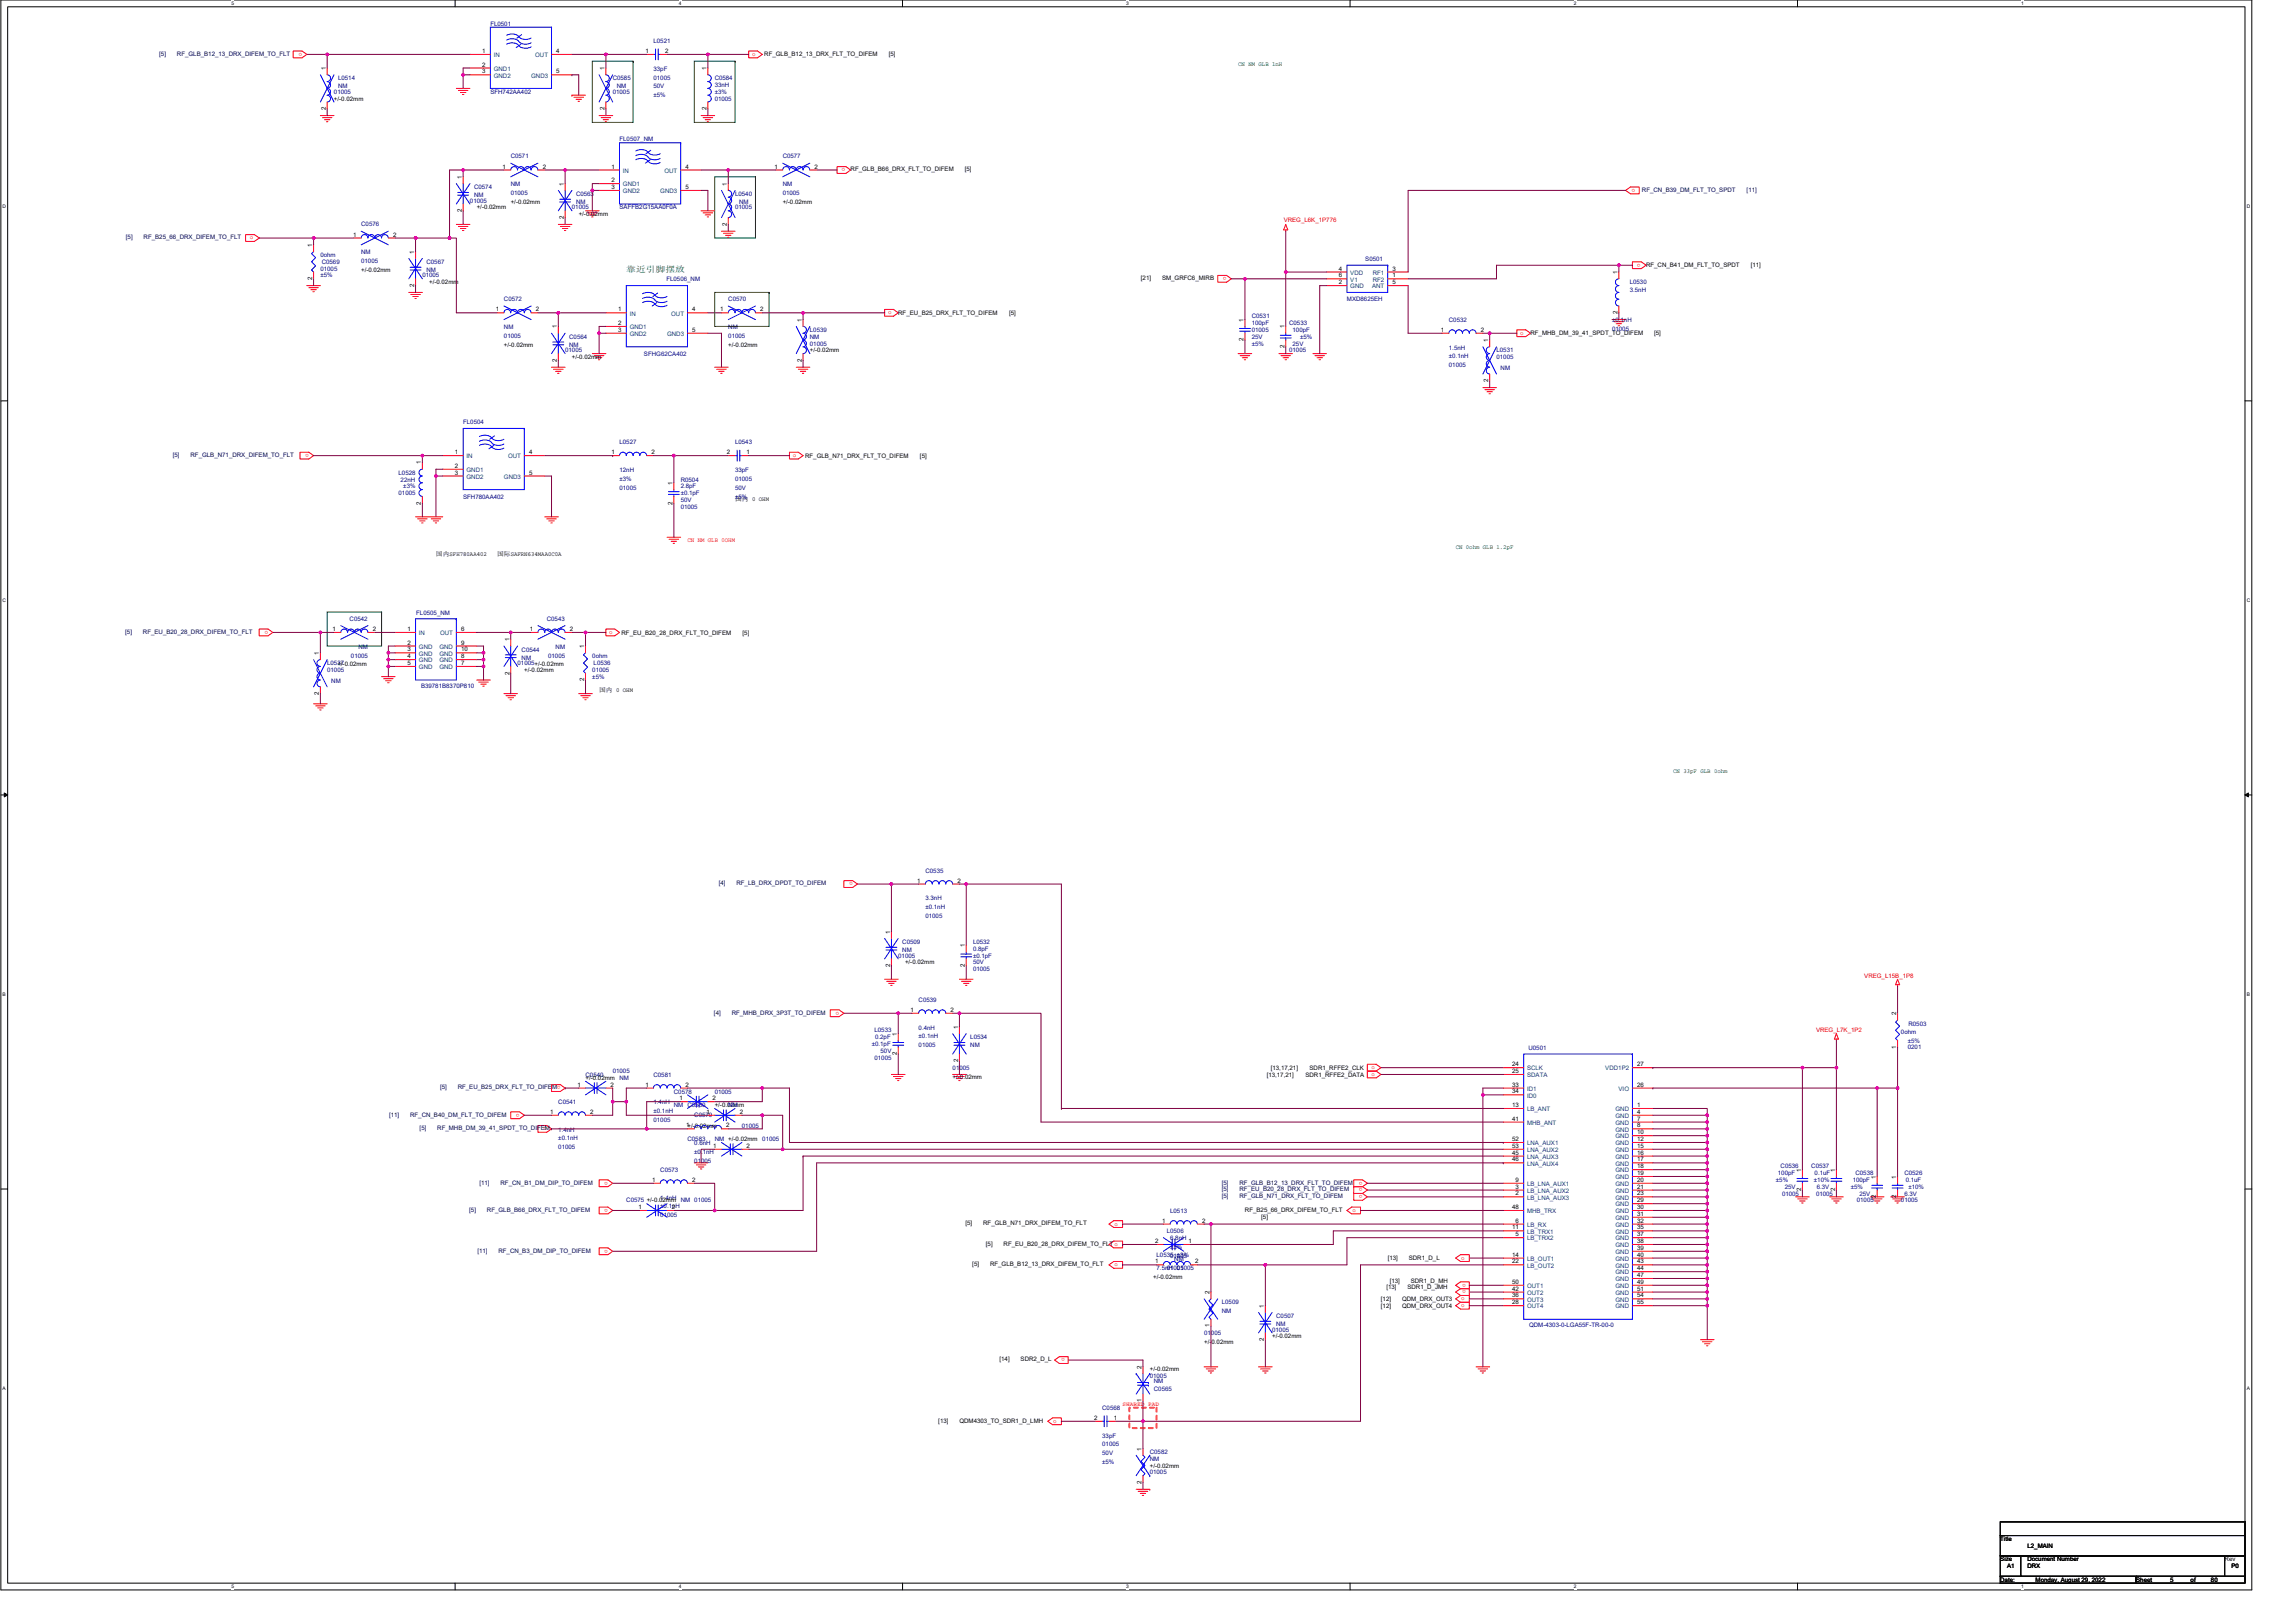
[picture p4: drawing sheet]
<svg xmlns="http://www.w3.org/2000/svg" width="420mm" height="297mm" viewBox="0 0 420 297" stroke-linecap="round" stroke-linejoin="round" font-family="sans-serif">
<defs><g id="words">
<text font-size="1.5" fill="#008000" x="114.7" y="49.7">靠近引脚摆放</text>
<g font-size="1.1" fill="#000080">
<text x="89.8" y="4.7">FL0501</text>
<text x="119.6" y="7.8">L0521</text>
<text x="61.1" y="17.2">01005</text>
<text x="61.9" y="14.7">L0514</text>
<text x="61.9" y="16.2">NM</text>
<text x="89.8" y="17.2">SFH742AA402</text>
<text x="112.2" y="14.7">C0585</text>
<text x="112.2" y="17.2">01005</text>
<text x="112.9" y="16.2">NM</text>
<text x="119.6" y="13">33pF</text>
<text x="119.6" y="14.6">01005</text>
<text x="119.6" y="16.2">50V</text>
<text x="119.6" y="17.8">±5%</text>
<text x="130.8" y="14.7">C0584</text>
<text x="130.8" y="15.9">33nH</text>
<text x="130.8" y="17.2">±3%</text>
<text x="130.8" y="18.4">01005</text>
<text x="93.5" y="29">C0571</text>
<text x="113.4" y="25.9">FL0507_NM</text>
<text x="143.3" y="29">C0577</text>
<text x="86.8" y="34.6">C0574</text>
<text x="93.5" y="34.1">NM</text>
<text x="93.5" y="35.7">01005</text>
<text x="105.5" y="35.9">C0563</text>
<text x="134.6" y="35.9">L0540</text>
<text x="143.3" y="34.1">NM</text>
<text x="143.3" y="35.7">01005</text>
<text x="66.1" y="41.5">C0576</text>
<text x="86" y="37.1">01005</text>
<text x="86.8" y="36.1">NM</text>
<text x="104.7" y="38.3">01005</text>
<text x="105.5" y="37.3">NM</text>
<text x="113.4" y="38.3">SAFFB2G15AA0F0A</text>
<text x="134.6" y="38.3">01005</text>
<text x="135.3" y="37.3">NM</text>
<text x="58.7" y="47.1">0ohm</text>
<text x="66.1" y="46.6">NM</text>
<text x="249.9" y="47.8">S0501</text>
<text x="58.7" y="50.8">±5%</text>
<text x="58.7" y="49.5">01005</text>
<text x="58.9" y="48.3">C0569</text>
<text x="66.1" y="48.2">01005</text>
<text x="77.3" y="50.8">01005</text>
<text x="78.1" y="48.3">C0567</text>
<text x="78.1" y="49.8">NM</text>
<text x="122" y="51.4">FL0506_NM</text>
<text x="298.4" y="52">L0530</text>
<text x="298.4" y="53.5">3.5nH</text>
<text x="92.3" y="55.1">C0572</text>
<text x="133.3" y="55.1">C0570</text>
<text x="229.2" y="58.3">C0531</text>
<text x="229.2" y="59.5">100pF</text>
<text x="236" y="59.5">C0533</text>
<text x="246.6" y="55">MXD8625EH</text>
<text x="265.3" y="58.9">C0532</text>
<text x="295.1" y="58.9">±0.1nH</text>
<text x="92.3" y="60.2">NM</text>
<text x="92.3" y="61.9">01005</text>
<text x="103.5" y="64.5">01005</text>
<text x="104.2" y="62">C0564</text>
<text x="104.2" y="63.5">NM</text>
<text x="117.9" y="65.2">SFHG62CA402</text>
<text x="133.3" y="60.2">NM</text>
<text x="133.3" y="61.9">01005</text>
<text x="148.3" y="60.7">L0539</text>
<text x="148.3" y="62">NM</text>
<text x="148.3" y="63.2">01005</text>
<text x="229.2" y="60.7">01005</text>
<text x="229.2" y="62">25V</text>
<text x="229.2" y="63.2">±5%</text>
<text x="236" y="64.5">01005</text>
<text x="236.6" y="60.7">100pF</text>
<text x="236.6" y="63.2">25V</text>
<text x="238" y="62">±5%</text>
<text x="265.3" y="64">1.5nH</text>
<text x="265.3" y="65.6">±0.1nH</text>
<text x="274" y="64.5">L0531</text>
<text x="274" y="65.7">01005</text>
<text x="295.1" y="60.5">01005</text>
<text x="265.3" y="67.2">01005</text>
<text x="274.7" y="67.7">NM</text>
<text x="84.8" y="77.5">FL0504</text>
<text x="113.4" y="81.3">L0527</text>
<text x="134.6" y="81.3">L0543</text>
<text x="73" y="86.9">L0528</text>
<text x="73.3" y="88.1">22nH</text>
<text x="73.8" y="89.4">±3%</text>
<text x="113.4" y="86.4">12nH</text>
<text x="113.4" y="88">±3%</text>
<text x="113.4" y="89.6">01005</text>
<text x="124.6" y="88.1">R0504</text>
<text x="124.6" y="89.4">2.8pF</text>
<text x="134.6" y="86.4">33pF</text>
<text x="134.6" y="88">01005</text>
<text x="134.6" y="89.6">50V</text>
<text x="73" y="90.6">01005</text>
<text x="84.8" y="91.4">SFH780AA402</text>
<text x="124.6" y="93.1">01005</text>
<text x="124.6" y="91.9">50V</text>
<text x="124.6" y="90.6">±0.1pF</text>
<text x="134.6" y="91.2">±5%</text>
<text x="64" y="113.6">C0542</text>
<text x="76.2" y="112.5">FL0505_NM</text>
<text x="100.1" y="113.6">C0543</text>
<text x="65.6" y="118.7">NM</text>
<text x="95.5" y="119.2">C0544</text>
<text x="101.7" y="118.7">NM</text>
<text x="59.9" y="121.7">L0537</text>
<text x="59.9" y="123">01005</text>
<text x="60.6" y="125">NM</text>
<text x="64.3" y="120.4">01005</text>
<text x="77.1" y="126">B39781B8370P810</text>
<text x="94.7" y="121.7">01005+/-0.02mm</text>
<text x="95.5" y="120.7">NM</text>
<text x="100.3" y="120.4">01005</text>
<text x="108.4" y="120.5">0ohm</text>
<text x="108.4" y="124.2">±5%</text>
<text x="108.4" y="123">01005</text>
<text x="108.7" y="121.7">L0536</text>
<text x="169.4" y="159.7">C0535</text>
<text x="169.4" y="164.8">3.3nH</text>
<text x="169.4" y="166.4">±0.1nH</text>
<text x="165.2" y="172.8">C0509</text>
<text x="169.4" y="168">01005</text>
<text x="178.1" y="172.8">L0532</text>
<text x="164.4" y="175.2">01005</text>
<text x="165.2" y="174.3">NM</text>
<text x="178.1" y="174">0.8pF</text>
<text x="178.1" y="177.7">01005</text>
<text x="178.1" y="176.5">50V</text>
<text x="178.1" y="175.2">±0.1pF</text>
<text x="168.2" y="183.3">C0539</text>
<text x="159.6" y="191.4">±0.1pF</text>
<text x="160.1" y="188.9">L0533</text>
<text x="160.2" y="190.2">0.2pF</text>
<text x="168.2" y="188.4">0.4nH</text>
<text x="168.2" y="190.1">±0.1nH</text>
<text x="168.2" y="191.7">01005</text>
<text x="177.6" y="190.2">L0534</text>
<text x="177.6" y="191.7">NM</text>
<text x="348" y="189.2">0ohm</text>
<text x="349.3" y="190.8">±5%</text>
<text x="349.4" y="187.7">R0503</text>
<text x="107.2" y="197">C0540</text>
<text x="112.2" y="196.4">01005</text>
<text x="113.4" y="197.7">NM</text>
<text x="119.6" y="197">C0581</text>
<text x="160.1" y="193.9">01005</text>
<text x="161.2" y="192.7">50V</text>
<text x="174.4" y="195.8">01005</text>
<text x="279.8" y="192.2">U0501</text>
<text x="349.3" y="192">0201</text>
<text x="102.2" y="202">C0541</text>
<text x="119.6" y="202.1">1.4nH</text>
<text x="119.6" y="203.7">±0.1nH</text>
<text x="123.4" y="200.1">C0578</text>
<text x="123.4" y="202.6">NM C0580</text>
<text x="130.8" y="200.1">01005</text>
<text x="133.3" y="202.6">NM</text>
<text x="102.2" y="207.1">1.4nH</text>
<text x="102.2" y="208.7">±0.1nH</text>
<text x="119.6" y="205.4">01005</text>
<text x="125.9" y="208.9">C0583</text>
<text x="127.1" y="204.5">C0579</text>
<text x="127.1" y="209.6">0.6nH</text>
<text x="130.8" y="208.9">NM +/-0.02mm</text>
<text x="135.8" y="206.4">01005</text>
<text x="139.6" y="208.9">01005</text>
<text x="102.2" y="210.3">01005</text>
<text x="120.9" y="214.5">C0573</text>
<text x="127.1" y="211.2">±0.1nH</text>
<text x="127.1" y="212.8">01005</text>
<text x="325.5" y="215.1">100pF</text>
<text x="326" y="213.8">C0536</text>
<text x="331.6" y="213.8">C0537</text>
<text x="332.2" y="215.1">0.1uF</text>
<text x="339.7" y="215.1">C0538</text>
<text x="348.6" y="215.1">C0526</text>
<text x="114.7" y="220.1">C0575 +/-0.02mm</text>
<text x="120.9" y="219.6">1.4nH</text>
<text x="120.9" y="221.2">±0.1nH</text>
<text x="124.6" y="220.1">NM 01005</text>
<text x="214.2" y="221.9">L0513</text>
<text x="325.1" y="216.3">±5%</text>
<text x="326.2" y="218.8">01005</text>
<text x="326.7" y="217.6">25V</text>
<text x="332.1" y="216.3">±10%</text>
<text x="332.5" y="218.8">01005</text>
<text x="332.6" y="217.6">6.3V</text>
<text x="338.8" y="217.6">±5%</text>
<text x="339.2" y="216.3">100pF</text>
<text x="339.9" y="220.1">01005</text>
<text x="340.4" y="218.8">25V</text>
<text x="348" y="220.1">01005</text>
<text x="348.6" y="218.8">6.3V</text>
<text x="348.9" y="216.3">0.1uF</text>
<text x="349.4" y="217.6">±10%</text>
<text x="120.9" y="222.8">01005</text>
<text x="213.6" y="225.7">L0506</text>
<text x="214.2" y="227">6.8nH</text>
<text x="211.7" y="230">L0535 ±3%</text>
<text x="211.7" y="232.5">7.5nH 01005</text>
<text x="213.6" y="232.4">01005</text>
<text x="214.2" y="228.6">±3%</text>
<text x="214.2" y="230.3">01005</text>
<text x="215" y="230.8">NM</text>
<text x="223.7" y="238.7">L0509</text>
<text x="220.5" y="244.3">01005</text>
<text x="223.7" y="240.2">NM</text>
<text x="232.9" y="243.7">01005</text>
<text x="233.6" y="241.2">C0507</text>
<text x="233.6" y="242.7">NM</text>
<text x="279.9" y="243">QDM-4303-0-LGA55F-TR-00-0</text>
<text x="210.5" y="252.2">01005</text>
<text x="211.2" y="254.7">C0565</text>
<text x="211.2" y="253.2">NM</text>
<text x="201.8" y="258">C0568</text>
<text x="201.8" y="263.1">33pF</text>
<text x="201.8" y="264.7">01005</text>
<text x="201.8" y="266.4">50V</text>
<text x="201.8" y="268">±5%</text>
<text x="210.5" y="266.1">C0582</text>
<text x="210.5" y="267.3">NM</text>
<text x="210.5" y="269.8">01005</text>
</g>
<g font-size="1.1" fill="#000040">
<text x="29.2" y="10.2">[5]</text>
<text x="32.4" y="10.2">RF_GLB_B12_13_DRX_DIFEM_TO_FLT</text>
<text x="300.6" y="35.1">RF_CN_B39_DM_FLT_TO_SPDT</text>
<text x="319.8" y="35.1">[11]</text>
<text x="23.1" y="43.8">[5]</text>
<text x="26.3" y="43.8">RF_B25_66_DRX_DIFEM_TO_FLT</text>
<text x="31.6" y="83.6">[5]</text>
<text x="34.9" y="83.6">RF_GLB_N71_DRX_DIFEM_TO_FLT</text>
<text x="22.9" y="116">[5]</text>
<text x="26.2" y="116">RF_EU_B20_28_DRX_DIFEM_TO_FLT</text>
<text x="131.6" y="162.1">[4]</text>
<text x="134.8" y="162.1">RF_LB_DRX_DPDT_TO_DIFEM</text>
<text x="130.7" y="185.7">[4]</text>
<text x="134" y="185.7">RF_MHB_DRX_3P3T_TO_DIFEM</text>
<text x="80.6" y="199.4">[5]</text>
<text x="83.8" y="199.4">RF_EU_B25_DRX_FLT_TO_DIFEM</text>
<text x="71.2" y="204.4">[11]</text>
<text x="75.1" y="204.4">RF_CN_B40_DM_FLT_TO_DIFEM</text>
<text x="76.8" y="206.9">[5]</text>
<text x="80.1" y="206.9">RF_MHB_DM_39_41_SPDT_TO_DIFEM</text>
<text x="85.9" y="221.8">[5]</text>
<text x="87.8" y="216.8">[11]</text>
<text x="89.1" y="221.8">RF_GLB_B66_DRX_FLT_TO_DIFEM</text>
<text x="91.6" y="216.8">RF_CN_B1_DM_DIP_TO_DIFEM</text>
<text x="223.7" y="216.8">[5]</text>
<text x="223.7" y="218.1">[5]</text>
<text x="223.7" y="219.3">[5]</text>
<text x="226.9" y="216.8">RF_GLB_B12_13_DRX_FLT_TO_DIFEM</text>
<text x="226.9" y="218.1">RF_EU_B20_28_DRX_FLT_TO_DIFEM</text>
<text x="226.9" y="219.3">RF_GLB_N71_DRX_FLT_TO_DIFEM</text>
<text x="87.4" y="229.3">[11]</text>
<text x="91.3" y="229.3">RF_CN_B3_DM_DIP_TO_DIFEM</text>
</g>
<g font-size="1.1" fill="#f00">
<text x="55.3" y="9.6" transform="rotate(180 55.3 9.6)">o</text>
<text x="137.7" y="10.2">o</text>
<text x="154.7" y="30.8" transform="rotate(180 154.7 30.8)">o</text>
<text x="299.4" y="34.5" transform="rotate(180 299.4 34.5)">o</text>
<text x="235" y="40.6">VREG_L6K_1P776</text>
<text x="45.7" y="43.8">o</text>
<text x="224.6" y="50.7" transform="rotate(180 224.6 50.7)">o</text>
<text x="300.4" y="48.2" transform="rotate(180 300.4 48.2)">o</text>
<text x="162.6" y="57.5">o</text>
<text x="278.3" y="61.3">o</text>
<text x="56.5" y="83.1" transform="rotate(180 56.5 83.1)">o</text>
<text x="145.2" y="83.7">o</text>
<text x="125.9" y="99.2">CN NM GLB 0OHM</text>
<text x="49.1" y="115.4" transform="rotate(180 49.1 115.4)">o</text>
<text x="111.5" y="116">o</text>
<text x="156.1" y="161.5" transform="rotate(180 156.1 161.5)">o</text>
<text x="341.3" y="179">VREG_L15B_1P8</text>
<text x="153.6" y="185.1" transform="rotate(180 153.6 185.1)">o</text>
<text x="332.5" y="188.9">VREG_L7K_1P2</text>
<text x="251.1" y="195.7">o</text>
<text x="251.1" y="196.9">o</text>
<text x="95.1" y="203.8" transform="rotate(180 95.1 203.8)">o</text>
<text x="102.6" y="198.8" transform="rotate(180 102.6 198.8)">o</text>
<text x="100.1" y="206.3" transform="rotate(180 100.1 206.3)">o</text>
<text x="111.3" y="216.2" transform="rotate(180 111.3 216.2)">o</text>
<text x="111.3" y="221.2" transform="rotate(180 111.3 221.2)">o</text>
<text x="247.6" y="221.8">o</text>
<text x="249.5" y="216.2" transform="rotate(180 249.5 216.2)">o</text>
<text x="249.5" y="217.5" transform="rotate(180 249.5 217.5)">o</text>
<text x="249.5" y="218.7" transform="rotate(180 249.5 218.7)">o</text>
<text x="204" y="224.3">o</text>
<text x="111.3" y="228.7" transform="rotate(180 111.3 228.7)">o</text>
<text x="204" y="231.8">o</text>
<text x="267.5" y="230.5">o</text>
<text x="267.5" y="238">o</text>
<text x="267.5" y="239.2">o</text>
<text x="268.4" y="234.9" transform="rotate(180 268.4 234.9)">o</text>
<text x="268.4" y="236.2" transform="rotate(180 268.4 236.2)">o</text>
<text x="194.9" y="248.6" transform="rotate(180 194.9 248.6)">o</text>
<text x="192.8" y="260.4">o</text>
</g>
<g font-size="1.1">
<text x="88.3" y="9.7">1</text>
<text x="101.8" y="9.7">4</text>
<text x="118.1" y="9.7">1</text>
<text x="121.8" y="9.7">2</text>
<text x="139.9" y="10.3">RF_GLB_B12_13_DRX_FLT_TO_DIFEM</text>
<text x="162.7" y="10.3">[5]</text>
<text x="59.6" y="12.8" transform="rotate(-90 59.6 12.8)">1</text>
<text x="88.3" y="13.4">3</text>
<text x="88.3" y="12.2">2</text>
<text x="101.8" y="13.4">5</text>
<text x="110.7" y="12.8" transform="rotate(-90 110.7 12.8)">1</text>
<text x="129.3" y="12.8" transform="rotate(-90 129.3 12.8)">1</text>
<text x="59.6" y="20.2" transform="rotate(-90 59.6 20.2)">2</text>
<text x="61.1" y="18.4">+/-0.02mm</text>
<text x="110.7" y="20.2" transform="rotate(-90 110.7 20.2)">2</text>
<text x="129.3" y="20.2" transform="rotate(-90 129.3 20.2)">2</text>
<text x="84.5" y="32.7" transform="rotate(-90 84.5 32.7)">1</text>
<text x="92" y="30.9">1</text>
<text x="99.4" y="30.9">2</text>
<text x="103.2" y="34" transform="rotate(-90 103.2 34)">1</text>
<text x="111.9" y="30.9">1</text>
<text x="111.9" y="34.6">3</text>
<text x="111.9" y="33.4">2</text>
<text x="125.5" y="30.9">4</text>
<text x="125.5" y="34.6">5</text>
<text x="133.1" y="34" transform="rotate(-90 133.1 34)">1</text>
<text x="141.8" y="30.9">1</text>
<text x="149.1" y="30.9">2</text>
<text x="155.7" y="31.4">RF_GLB_B66_DRX_FLT_TO_DIFEM</text>
<text x="176.6" y="31.4">[5]</text>
<text x="84.5" y="38.8" transform="rotate(-90 84.5 38.8)">2</text>
<text x="87.3" y="38.3">+/-0.02mm</text>
<text x="93.5" y="37.3">+/-0.02mm</text>
<text x="103.2" y="40.1" transform="rotate(-90 103.2 40.1)">2</text>
<text x="105.9" y="39.6">+/-0.02mm</text>
<text x="133.1" y="41.3" transform="rotate(-90 133.1 41.3)">2</text>
<text x="143.3" y="37.3">+/-0.02mm</text>
<text x="57.2" y="45.2" transform="rotate(-90 57.2 45.2)">1</text>
<text x="64.6" y="43.3">1</text>
<text x="72" y="43.3">2</text>
<text x="75.8" y="46.4" transform="rotate(-90 75.8 46.4)">1</text>
<text x="57.2" y="51.3" transform="rotate(-90 57.2 51.3)">2</text>
<text x="66.1" y="49.8">+/-0.02mm</text>
<text x="75.8" y="52.5" transform="rotate(-90 75.8 52.5)">2</text>
<text x="78.6" y="52">+/-0.02mm</text>
<text x="208.9" y="51.3">[21]</text>
<text x="212.7" y="51.3">SM_GRFC6_MIRB</text>
<text x="245.1" y="52">2</text>
<text x="245.1" y="49.5">4</text>
<text x="245.1" y="50.8">6</text>
<text x="254.9" y="50.8">1</text>
<text x="254.9" y="49.5">3</text>
<text x="254.9" y="52">5</text>
<text x="296.1" y="50.2" transform="rotate(-90 296.1 50.2)">1</text>
<text x="301.4" y="48.8">RF_CN_B41_DM_FLT_TO_SPDT</text>
<text x="320.5" y="48.8">[11]</text>
<text x="90.8" y="57">1</text>
<text x="98.1" y="57">2</text>
<text x="113.2" y="57">1</text>
<text x="113.2" y="59.5">2</text>
<text x="126.7" y="57">4</text>
<text x="131.8" y="57">1</text>
<text x="139.2" y="57">2</text>
<text x="146.8" y="58.9" transform="rotate(-90 146.8 58.9)">1</text>
<text x="164.4" y="57.6">RF_EU_B25_DRX_FLT_TO_DIFEM</text>
<text x="184.7" y="57.6">[5]</text>
<text x="227.7" y="58.9" transform="rotate(-90 227.7 58.9)">1</text>
<text x="296.1" y="57.5" transform="rotate(-90 296.1 57.5)">2</text>
<text x="92.3" y="63.5">+/-0.02mm</text>
<text x="102" y="60.1" transform="rotate(-90 102 60.1)">1</text>
<text x="104.7" y="65.7">+/-0.02mm</text>
<text x="113.2" y="60.7">3</text>
<text x="126.7" y="60.7">5</text>
<text x="133.3" y="63.5">+/-0.02mm</text>
<text x="148.3" y="64.5">+/-0.02mm</text>
<text x="227.7" y="62.5" transform="rotate(-90 227.7 62.5)">2</text>
<text x="235.1" y="63.7" transform="rotate(-90 235.1 63.7)">2</text>
<text x="235.1" y="60.1" transform="rotate(-90 235.1 60.1)">1</text>
<text x="263.8" y="60.7">1</text>
<text x="271.1" y="60.7">2</text>
<text x="272.5" y="62.6" transform="rotate(-90 272.5 62.6)">1</text>
<text x="280.2" y="61.4">RF_MHB_DM_39_41_SPDT_TO_DIFEM</text>
<text x="302.8" y="61.4">[5]</text>
<text x="102" y="66.2" transform="rotate(-90 102 66.2)">2</text>
<text x="146.8" y="66.2" transform="rotate(-90 146.8 66.2)">2</text>
<text x="272.5" y="69.9" transform="rotate(-90 272.5 69.9)">2</text>
<text x="83.3" y="83.1">1</text>
<text x="96.9" y="83.1">4</text>
<text x="111.9" y="83.1">1</text>
<text x="119.3" y="83.1">2</text>
<text x="133.1" y="83.1">2</text>
<text x="136.7" y="83.1">1</text>
<text x="147.4" y="83.8">RF_GLB_N71_DRX_FLT_TO_DIFEM</text>
<text x="168.4" y="83.8">[5]</text>
<text x="77.1" y="85" transform="rotate(-90 77.1 85)">1</text>
<text x="83.3" y="86.9">3</text>
<text x="83.3" y="85.6">2</text>
<text x="96.9" y="86.9">5</text>
<text x="123.1" y="88.7" transform="rotate(-90 123.1 88.7)">1</text>
<text x="77.1" y="92.3" transform="rotate(-90 77.1 92.3)">2</text>
<text x="123.1" y="92.3" transform="rotate(-90 123.1 92.3)">2</text>
<text x="134.6" y="91.7">国内 0 OHM</text>
<text x="79.8" y="101.7">国内SFH780AA402</text>
<text x="91" y="101.7">国际SAFRN634MAA0C0A</text>
<text x="58.4" y="119.9" transform="rotate(-90 58.4 119.9)">1</text>
<text x="60.9" y="115.5">1</text>
<text x="68.2" y="115.5">2</text>
<text x="74.6" y="115.5">1</text>
<text x="74.6" y="118">2</text>
<text x="74.6" y="119.2">3</text>
<text x="84.4" y="118">9</text>
<text x="84.4" y="115.5">6</text>
<text x="84.4" y="119.2">10</text>
<text x="93.2" y="117.4" transform="rotate(-90 93.2 117.4)">1</text>
<text x="97" y="115.5">1</text>
<text x="104.3" y="115.5">2</text>
<text x="106.9" y="118.6" transform="rotate(-90 106.9 118.6)">1</text>
<text x="113.8" y="116.1">RF_EU_B20_28_DRX_FLT_TO_DIFEM</text>
<text x="135.9" y="116.1">[5]</text>
<text x="61.8" y="122">+/-0.02mm</text>
<text x="74.6" y="120.5">4</text>
<text x="74.6" y="121.7">5</text>
<text x="84.4" y="121.7">7</text>
<text x="84.4" y="120.5">8</text>
<text x="93.2" y="123.5" transform="rotate(-90 93.2 123.5)">2</text>
<text x="96" y="123">+/-0.02mm</text>
<text x="106.9" y="124.7" transform="rotate(-90 106.9 124.7)">2</text>
<text x="58.4" y="127.2" transform="rotate(-90 58.4 127.2)">2</text>
<text x="109.7" y="126.6">国内 0 OHM</text>
<text x="167.9" y="161.5">1</text>
<text x="175.3" y="161.5">2</text>
<text x="162.9" y="170.9" transform="rotate(-90 162.9 170.9)">1</text>
<text x="176.6" y="173.4" transform="rotate(-90 176.6 173.4)">1</text>
<text x="162.9" y="177" transform="rotate(-90 162.9 177)">2</text>
<text x="165.7" y="176.5">+/-0.02mm</text>
<text x="176.6" y="177" transform="rotate(-90 176.6 177)">2</text>
<text x="166.7" y="185.2">1</text>
<text x="174" y="185.2">2</text>
<text x="347.1" y="185.8" transform="rotate(-90 347.1 185.8)">2</text>
<text x="164.2" y="189.6" transform="rotate(-90 164.2 189.6)">1</text>
<text x="175.4" y="188.3" transform="rotate(-90 175.4 188.3)">1</text>
<text x="347.1" y="191.9" transform="rotate(-90 347.1 191.9)">1</text>
<text x="107.2" y="197.7">+/-0.02mm</text>
<text x="164.2" y="193.2" transform="rotate(-90 164.2 193.2)">2</text>
<text x="174.4" y="197.4">+/-0.02mm</text>
<text x="175.4" y="194.4" transform="rotate(-90 175.4 194.4)">2</text>
<text x="231.9" y="197">[13,17,21]</text>
<text x="232.7" y="195.8">[13,17,21]</text>
<text x="239" y="197">SDR1_RFFE2_DATA</text>
<text x="239.7" y="195.8">SDR1_RFFE2_CLK</text>
<text x="276.8" y="195.1">24</text>
<text x="276.8" y="196.4">25</text>
<text x="299.7" y="195.1">27</text>
<text x="100.7" y="203.9">1</text>
<text x="105.7" y="198.9">1</text>
<text x="108.1" y="203.9">2</text>
<text x="111.8" y="198.9">2</text>
<text x="118.1" y="198.9">1</text>
<text x="124.4" y="201.4">1</text>
<text x="125.5" y="198.9">2</text>
<text x="129.3" y="203.9">1</text>
<text x="130.5" y="201.4">2</text>
<text x="130.8" y="202.6">+/-0.02mm</text>
<text x="135.4" y="203.9">2</text>
<text x="276.8" y="198.9">33</text>
<text x="276.8" y="200.1">34</text>
<text x="276.8" y="202.6">13</text>
<text x="299.7" y="198.9">26</text>
<text x="299.7" y="202.6">1</text>
<text x="299.7" y="203.9">4</text>
<text x="125.6" y="206.3">1+/-0.02mm</text>
<text x="133" y="206.3">2</text>
<text x="276.8" y="205.1">41</text>
<text x="276.8" y="208.8">52</text>
<text x="299.7" y="205.1">7</text>
<text x="299.7" y="206.4">8</text>
<text x="299.7" y="207.6">10</text>
<text x="299.7" y="208.8">12</text>
<text x="130.6" y="210.1">1</text>
<text x="136.7" y="210.1">2</text>
<text x="276.8" y="210.1">53</text>
<text x="276.8" y="211.3">45</text>
<text x="276.8" y="212.6">46</text>
<text x="299.7" y="210.1">15</text>
<text x="299.7" y="211.3">16</text>
<text x="299.7" y="212.6">17</text>
<text x="299.7" y="213.8">18</text>
<text x="299.7" y="215.1">19</text>
<text x="329.7" y="214.4" transform="rotate(-90 329.7 214.4)">1</text>
<text x="335.9" y="214.4" transform="rotate(-90 335.9 214.4)">1</text>
<text x="343.4" y="215.7" transform="rotate(-90 343.4 215.7)">1</text>
<text x="347.1" y="215.7" transform="rotate(-90 347.1 215.7)">1</text>
<text x="116.9" y="221.3">1</text>
<text x="119.4" y="216.3">1</text>
<text x="123" y="221.3">2</text>
<text x="126.7" y="216.3">2</text>
<text x="227.9" y="221.8">RF_B25_66_DRX_DIFEM_TO_FLT</text>
<text x="276.8" y="221.3">48</text>
<text x="277.5" y="216.3">9</text>
<text x="277.5" y="217.6">3</text>
<text x="277.5" y="218.8">2</text>
<text x="299.7" y="216.3">20</text>
<text x="299.7" y="217.6">21</text>
<text x="299.7" y="218.8">23</text>
<text x="299.7" y="220">29</text>
<text x="299.7" y="221.3">30</text>
<text x="329.7" y="218.1" transform="rotate(-90 329.7 218.1)">2</text>
<text x="335.9" y="218.1" transform="rotate(-90 335.9 218.1)">2</text>
<text x="343.4" y="219.3" transform="rotate(-90 343.4 219.3)">2</text>
<text x="347.1" y="219.3" transform="rotate(-90 347.1 219.3)">2</text>
<text x="176.8" y="224.3">[5]</text>
<text x="180" y="224.3">RF_GLB_N71_DRX_DIFEM_TO_FLT</text>
<text x="211.5" y="227.5">2</text>
<text x="212.7" y="223.8">1</text>
<text x="217.6" y="227.5">1</text>
<text x="220.1" y="223.8">2</text>
<text x="230.9" y="223">[5]</text>
<text x="276.8" y="225">11</text>
<text x="277.5" y="223.8">6</text>
<text x="277.5" y="226.3">5</text>
<text x="299.7" y="222.5">31</text>
<text x="299.7" y="223.8">32</text>
<text x="299.7" y="225">35</text>
<text x="299.7" y="226.3">37</text>
<text x="299.7" y="227.5">38</text>
<text x="178" y="231.8">[5]</text>
<text x="180.5" y="228">[5]</text>
<text x="181.2" y="231.8">RF_GLB_B12_13_DRX_DIFEM_TO_FLT</text>
<text x="183.7" y="228">RF_EU_B20_28_DRX_DIFEM_TO_FLT o</text>
<text x="211.1" y="234">+/-0.02mm</text>
<text x="211.5" y="231.2">1</text>
<text x="218.8" y="231.2">2</text>
<text x="254.1" y="230.6">[13]</text>
<text x="257.9" y="230.6">SDR1_D_L</text>
<text x="276.8" y="230">14</text>
<text x="276.8" y="231.2">22</text>
<text x="299.7" y="228.8">39</text>
<text x="299.7" y="230">40</text>
<text x="299.7" y="231.2">43</text>
<text x="299.7" y="232.5">44</text>
<text x="299.7" y="233.7">47</text>
<text x="221.4" y="236.8" transform="rotate(-90 221.4 236.8)">2</text>
<text x="231.4" y="239.3" transform="rotate(-90 231.4 239.3)">1</text>
<text x="252.8" y="238.1">[12]</text>
<text x="252.8" y="239.3">[12]</text>
<text x="253.8" y="236">[13]</text>
<text x="254.4" y="234.7">[13]</text>
<text x="256.7" y="238.1">QDM_DRX_OUT3</text>
<text x="256.7" y="239.3">QDM_DRX_OUT4</text>
<text x="257.7" y="236">SDR1_D_JMH</text>
<text x="258.3" y="234.7">SDR1_D_MH</text>
<text x="276.8" y="235">50</text>
<text x="276.8" y="236.2">42</text>
<text x="276.8" y="237.5">36</text>
<text x="276.8" y="238.7">28</text>
<text x="299.7" y="235">49</text>
<text x="299.7" y="237.5">54</text>
<text x="299.7" y="238.7">55</text>
<text x="299.7" y="236.2">51</text>
<text x="220.5" y="245.9">+/-0.02mm</text>
<text x="221.4" y="242.9" transform="rotate(-90 221.4 242.9)">1</text>
<text x="231.4" y="245.4" transform="rotate(-90 231.4 245.4)">2</text>
<text x="232.9" y="244.9">+/-0.02mm</text>
<text x="183" y="249.2">[14]</text>
<text x="186.8" y="249.2">SDR2_D_L</text>
<text x="209" y="250.5" transform="rotate(-90 209 250.5)">2</text>
<text x="210.5" y="250.9">+/-0.02mm</text>
<text x="209" y="256.6" transform="rotate(-90 209 256.6)">1</text>
<text x="171.8" y="260.4">[13]</text>
<text x="175.6" y="260.4">QDM4303_TO_SDR1_D_LMH</text>
<text x="200.3" y="259.9">2</text>
<text x="203.9" y="259.9">1</text>
<text x="209" y="265.5" transform="rotate(-90 209 265.5)">1</text>
<text x="210.5" y="268.6">+/-0.02mm</text>
<text x="209" y="271.6" transform="rotate(-90 209 271.6)">2</text>
<text x="366.2" y="282">Title</text>
<text x="366.2" y="285.8">Size</text>
<text x="367.4" y="287">A1</text>
<text x="371.2" y="285.8">Document Number</text>
<text x="371.2" y="287">DRX</text>
<text x="371.2" y="283.3">L2_MAIN</text>
<text x="407.3" y="285.8">Rev</text>
<text x="408.5" y="287">P0</text>
<text x="366.2" y="289.5">Date:</text>
<text x="372.7" y="289.5">Monday, August 29, 2022</text>
<text x="391.1" y="289.5">Sheet</text>
<text x="397.3" y="289.5">5</text>
<text x="401" y="289.5">of</text>
<text x="404.8" y="289.5">80</text>
</g>
<g font-size="1.1" fill="#004080">
<text x="90.4" y="10.5">IN</text>
<text x="98" y="10.5">OUT</text>
<text x="90.4" y="14.2">GND2</text>
<text x="90.4" y="12.9">GND1</text>
<text x="97.2" y="14.2">GND3</text>
<text x="114" y="31.6">IN</text>
<text x="114" y="35.4">GND2</text>
<text x="114" y="34.1">GND1</text>
<text x="120.9" y="35.4">GND3</text>
<text x="121.6" y="31.6">OUT</text>
<text x="247.2" y="52.8">GND</text>
<text x="247.2" y="50.3">VDD</text>
<text x="247.2" y="51.5">V1</text>
<text x="251.2" y="52.8">ANT</text>
<text x="251.3" y="51.5">RF2</text>
<text x="251.3" y="50.3">RF1</text>
<text x="115.3" y="57.8">IN</text>
<text x="122.9" y="57.8">OUT</text>
<text x="115.3" y="61.5">GND2</text>
<text x="115.3" y="60.2">GND1</text>
<text x="122.1" y="61.5">GND3</text>
<text x="85.4" y="83.9">IN</text>
<text x="93" y="83.9">OUT</text>
<text x="85.4" y="87.6">GND2</text>
<text x="85.4" y="86.4">GND1</text>
<text x="92.3" y="87.6">GND3</text>
<text x="76.7" y="116.2">IN</text>
<text x="76.7" y="118.7">GND</text>
<text x="76.7" y="120">GND</text>
<text x="80.4" y="118.7">GND</text>
<text x="80.4" y="120">GND</text>
<text x="80.6" y="116.2">OUT</text>
<text x="76.7" y="121.2">GND</text>
<text x="76.7" y="122.5">GND</text>
<text x="80.4" y="122.5">GND</text>
<text x="80.4" y="121.2">GND</text>
<text x="279.6" y="195.9">SCLK</text>
<text x="279.6" y="197.1">SDATA</text>
<text x="293.9" y="195.9">VDD1P2</text>
<text x="279.6" y="199.6">ID1</text>
<text x="279.6" y="200.9">ID0</text>
<text x="279.6" y="203.4">LB_ANT</text>
<text x="295.8" y="203.4">GND</text>
<text x="296.3" y="199.6">VIO</text>
<text x="279.6" y="205.9">MHB_ANT</text>
<text x="279.6" y="209.6">LNA_AUX1</text>
<text x="295.8" y="204.6">GND</text>
<text x="295.8" y="205.9">GND</text>
<text x="295.8" y="207.1">GND</text>
<text x="295.8" y="208.3">GND</text>
<text x="295.8" y="209.6">GND</text>
<text x="279.6" y="210.8">LNA_AUX2</text>
<text x="279.6" y="212.1">LNA_AUX3</text>
<text x="279.6" y="213.3">LNA_AUX4</text>
<text x="295.8" y="210.8">GND</text>
<text x="295.8" y="212.1">GND</text>
<text x="295.8" y="213.3">GND</text>
<text x="295.8" y="214.6">GND</text>
<text x="295.8" y="215.8">GND</text>
<text x="279.6" y="217.1">LB_LNA_AUX1</text>
<text x="279.6" y="218.3">LB_LNA_AUX2</text>
<text x="279.6" y="219.6">LB_LNA_AUX3</text>
<text x="295.8" y="217.1">GND</text>
<text x="295.8" y="218.3">GND</text>
<text x="295.8" y="219.6">GND</text>
<text x="295.8" y="220.8">GND</text>
<text x="279.6" y="222">MHB_TRX</text>
<text x="279.6" y="224.5">LB_RX</text>
<text x="279.6" y="225.8">LB_TRX1</text>
<text x="279.6" y="227">LB_TRX2</text>
<text x="295.8" y="222">GND</text>
<text x="295.8" y="223.3">GND</text>
<text x="295.8" y="224.5">GND</text>
<text x="295.8" y="225.8">GND</text>
<text x="295.8" y="227">GND</text>
<text x="279.6" y="230.8">LB_OUT1</text>
<text x="279.6" y="232">LB_OUT2</text>
<text x="295.8" y="228.3">GND</text>
<text x="295.8" y="229.5">GND</text>
<text x="295.8" y="230.8">GND</text>
<text x="295.8" y="232">GND</text>
<text x="295.8" y="233.2">GND</text>
<text x="279.6" y="235.7">OUT1</text>
<text x="279.6" y="237">OUT2</text>
<text x="279.6" y="238.2">OUT3</text>
<text x="279.6" y="239.5">OUT4</text>
<text x="295.8" y="234.5">GND</text>
<text x="295.8" y="235.7">GND</text>
<text x="295.8" y="238.2">GND</text>
<text x="295.8" y="239.5">GND</text>
<text x="295.8" y="237">GND</text>
</g>
<g font-size="1.1" fill="#008000">
<text x="226.7" y="12.1">CN NM GLB 1nH</text>
<text x="266.5" y="100.5">CN 0ohm GLB 1.2pF</text>
<text x="306.3" y="141.5">CN 33pF GLB 0ohm</text>
</g>
<text font-size="1.1" fill="#ff8000" x="205.5" y="257.3">SHARED PAD</text>
<g font-size=".9">
<text x="42.4" y=".9">5</text>
<text x="124.3" y=".9">4</text>
<text x="206.2" y=".9">3</text>
<text x="288.1" y=".9">2</text>
<text x="370" y=".9">1</text>
<text x=".5" y="38.1">D</text>
<text x="411.3" y="38.1">D</text>
<text x=".5" y="110.2">C</text>
<text x="411.3" y="110.2">C</text>
<text x=".5" y="182.4">B</text>
<text x="411.3" y="182.4">B</text>
<text x=".5" y="254.5">A</text>
<text x="411.3" y="254.5">A</text>
<text x="42.4" y="290.7">5</text>
<text x="124.3" y="290.7">4</text>
<text x="206.2" y="290.7">3</text>
<text x="288.1" y="290.7">2</text>
<text x="370" y="290.7">1</text>
</g>
</g></defs>
<path d="M.2 0h412v291h-412zM1.4 1.2h409.6v288.5h-409.6z" fill="none" stroke="#000" stroke-width=".18"/>
<g fill="#fff">
<path d="M42.4 .1h.5v1h-.5z"/>
<path d="M42.4 289.9h.5v1h-.5z"/>
</g>
<path d="M83.3 0v1.2M83.3 289.7v1.3" fill="none" stroke="#000" stroke-width=".18"/>
<g fill="#fff">
<path d="M124.3 .1h.5v1h-.5z"/>
<path d="M124.3 289.9h.5v1h-.5z"/>
</g>
<path d="M165.2 0v1.2M165.2 289.7v1.3" fill="none" stroke="#000" stroke-width=".18"/>
<g fill="#fff">
<path d="M206.2 .1h.5v1h-.5z"/>
<path d="M206.2 289.9h.5v1h-.5z"/>
</g>
<path d="M247.2 0v1.2M247.2 289.7v1.3" fill="none" stroke="#000" stroke-width=".18"/>
<g fill="#fff">
<path d="M288.1 .1h.5v1h-.5z"/>
<path d="M288.1 289.9h.5v1h-.5z"/>
</g>
<path d="M329.1 0v1.2M329.1 289.7v1.3" fill="none" stroke="#000" stroke-width=".18"/>
<g fill="#fff">
<path d="M370 .1h.5v1h-.5z"/>
<path d="M370 289.9h.5v1h-.5z"/>
<path d="M.5 37.3h.6v1h-.6z"/>
<path d="M411.3 37.3h.7v1h-.7z"/>
<path d="M.5 109.4h.6v1h-.6z"/>
<path d="M411.3 109.4h.7v1h-.7z"/>
</g>
<path d="M.2 73.4h1.2M411 73.4h1.2" fill="none" stroke="#000" stroke-width=".18"/>
<g fill="#fff">
<path d="M.5 181.6h.6v.9h-.6z"/>
<path d="M411.3 181.6h.6v.9h-.6z"/>
</g>
<path d="M.2 145.5h1.2M411 145.5h1.2" fill="none" stroke="#000" stroke-width=".18"/>
<path d="M.8 145.1l.6 .4-.6 .3zM411 145.5l.6-.4v.7z" fill="#000" stroke="#000" stroke-width=".18"/>
<g fill="#fff">
<path d="M.5 253.7h.6v1h-.6z"/>
<path d="M411.3 253.7h.6v1h-.6z"/>
</g>
<g fill="none" stroke="#000" stroke-width=".18">
<path d="M.2 217.6h1.2M411 217.6h1.2M366.2 278.5h44.8v2.5h-44.8zM411 278.5h.1M366.2 281h44.8v3.8h-44.8zM366.2 284.8h3.7v3.7h-3.7zM366.2 288.5h24.9v1.2h-24.9zM369.9 284.8h.1M369.9 284.8h37.4v3.7h-37.4zM391.1 288.5h.1M391.1 288.5h19.9v1.2h-19.9zM407.3 284.8h.1"/>
<path d="M407.3 284.8h3.7v3.7h-3.7zM411 281h.1M411 284.8h.1M411 288.5h.1"/>
</g>
<path d="M108.4 11.2h7.5v11.2h-7.5zM115.9 11.2h.1M127.1 11.2h7.5v11.2h-7.5zM134.6 11.2h.1M130.8 32.4h7.5v11.2h-7.5zM138.3 32.4h.1M130.8 53.5h10v6.2h-10zM140.8 53.5h.1M59.9 112h10v6.2h-10zM69.9 112h.1" fill="none" stroke="#008000" stroke-width=".18"/>
<path d="M206.8 257.6h4.9v3.8h-4.9z" fill="none" stroke="#ff8000" stroke-width=".37" stroke-dasharray=".7 .7"/>
<g fill="none" stroke="#f00" stroke-width=".18">
<path d="M53.7 9.3h1.6l.9 .7-.9 .6h-1.6zM59.9 12.4v1.3M59.9 18.7v1.2M83.5 16.2h2.5M83.9 16.6h1.8M84.3 16.9h1M84.7 17.3h.2M86 10h3.8M86 13.7h3.8M86 12.4h3.8M101 10h3.7M101 13.7h3.7"/>
<path d="M104.7 17.4h2.5M104.7 17.4h.1M105.1 17.8h1.7M105.5 18.2h.9M105.8 18.5h.3M110.9 12.4v1.3M110.9 18.7v1.2M118.4 10h1.2M120.9 10h1.2M129.6 12.4v1.3M129.6 18.7v1.2M137.1 9.3h1.6l.9 .7-.9 .6h-1.6z"/>
<path d="M58.7 21.2h2.4M59 21.5h1.8M59.4 21.9h1M59.8 22.3h.2M84.8 32.4v1.2M84.8 37.3v1.3M92.3 31.1h1.2M98.5 31.1h1.2M103.5 33.6v1.2M103.5 38.6v1.2M107.2 38.6h2.5M107.6 39h1.7"/>
<path d="M107.9 39.3h1M108.3 39.7h.3M109.7 21.2h2.5M109.7 31.1h3.7M109.7 34.8h3.7M109.7 33.6h3.7M110.1 21.5h1.7M110.4 21.9h1M110.8 22.3h.3M124.6 31.1h3.8M124.6 34.8h3.8M128.4 38.6h2.4"/>
<path d="M128.4 21.2h2.4M128.7 39h1.8M128.7 21.5h1.8M129.1 39.3h1M129.1 21.9h1M129.5 39.7h.2M129.5 22.3h.2M133.3 33.6v1.2M133.3 39.8v1.3M142 31.1h1.3M148.3 31.1h1.2M153.2 30.5h1.7l.8 .6-.8 .6h-1.7z"/>
<path d="M297.6 34.8l.9-.6h1.6v1.3h-1.6zM45 42.9h1.6l.9 .7-.9 .6h-1.6zM56.2 52.3h2.5M56.5 52.6h1.8M56.9 53h1M57.3 53.4h.2M57.4 44.8v1.3M57.4 49.8v1.2M64.9 43.6h1.2M71.1 43.6h1.2M74.8 53.5h2.5M75.2 53.9h1.7"/>
<path d="M75.6 54.3h1M76 54.6h.2M76.1 46.1v1.2M76.1 51v1.3M83.5 41.1h2.5M83.9 41.4h1.8M84.3 41.8h1M84.7 42.2h.2M91 57.3h1.3M97.2 57.3h1.3M102.2 59.7v1.3M102.2 41.1h2.5"/>
<path d="M102.6 41.4h1.7M103 41.8h1M103.3 42.2h.3M110.9 57.3h3.8M110.9 59.7h3.8M125.9 57.3h3.7M132.1 42.3h2.5M132.1 57.3h1.2M132.5 42.7h1.7M132.8 43.1h1M133.2 43.4h.3M138.3 57.3h1.3"/>
<path d="M147 58.5v1.2M162 56.6h1.6l.8 .7-.8 .6h-1.6zM222.9 50.4h1.7l.8 .6-.8 .7h-1.7zM227.9 58.5v1.2M235.4 42.1v.2M235.4 59.7v1.3M235.4 41.1l.4 1h-.8zM242.9 52.3h3.7M242.9 49.8h3.7M242.9 51h3.7M254.1 51h3.7M254.1 49.8h3.7"/>
<path d="M254.1 52.3h3.7M295.1 58.5h2.5M295.5 58.9h1.7M295.9 59.2h1M296.2 59.6h.3M296.4 49.8v1.2M296.4 56v1.3M298.9 47.9h1.6l.9 .6-.9 .7h-1.6zM101 67.2h2.5M101.3 67.6h1.8M101.7 68h1M102.1 68.3h.2"/>
<path d="M102.2 64.7v1.3M108.4 64.7h2.5M108.8 65.1h1.8M109.2 65.5h1M109.6 65.8h.2M110.9 61h3.8M125.9 61h3.7M130.8 67.2h2.5M131.2 67.6h1.8M131.6 68h1M132 68.3h.2M145.8 67.2h2.5"/>
<path d="M146.2 67.6h1.7M146.5 68h1M146.9 68.3h.2M147 64.7v1.3M226.7 64.7h2.5M227 65.1h1.8M227.4 65.5h1M227.8 65.8h.2M227.9 61v1.2M234.1 64.7h2.5M234.5 65.1h1.8M234.9 65.5h1"/>
<path d="M235.3 65.8h.2M235.4 62.2v1.3M240.4 64.7h2.5M240.7 65.1h1.8M241.1 65.5h1M241.5 65.8h.2M264 61h1.3M270.2 61h1.3M271.5 70.9h2.5M271.9 71.3h1.7M272.2 71.7h1M272.6 72.1h.3"/>
<path d="M272.7 62.2v1.3M272.7 68.5v1.2M277.7 60.4h1.6l.9 .6-.9 .6h-1.6zM54.9 82.8h1.6l.9 .6-.9 .6h-1.6zM76.1 94.6h5M76.5 95h1.7M76.8 95.3h1M77.2 95.7h.3M77.3 84.6v1.3M77.3 90.9v1.2M78.9 95h1.8M79.3 95.3h1"/>
<path d="M79.7 95.7h.2M81.1 83.4h3.7M81.1 87.1h3.7M81.1 85.9h3.7M96 83.4h3.7M96 87.1h3.7M99.7 94.6h2.5M100.1 95h1.7M100.5 95.3h1M100.8 95.7h.3M112.2 83.4h1.2M118.4 83.4h1.2"/>
<path d="M122.1 98.3h2.5M122.5 98.7h1.7M122.9 99.1h1M123.2 99.4h.3M123.4 88.4v1.2M123.4 90.9v1.2M133.3 83.4h1.3M135.8 83.4h1.3M144.5 82.8h1.7l.8 .6-.8 .6h-1.7zM47.5 115.1h1.6l.8 .6-.8 .7h-1.6zM58.7 119.5v1.2M61.1 115.7h1.3"/>
<path d="M67.4 115.7h1.2M72.3 115.7h3.8M72.3 118.2h3.8M72.3 119.5h3.8M83.5 118.2h3.8M83.5 115.7h3.8M83.5 119.5h3.8M93.5 117v1.2M97.2 115.7h1.3M103.5 115.7h1.2M107.2 118.2v1.3M110.9 115.1h1.6l.9 .6-.9 .7h-1.6z"/>
<path d="M57.4 128.8h2.5M57.8 129.2h1.7M58.2 129.6h.9M58.5 129.9h.3M58.7 125.7v1.2M69.9 123.8h2.4M70.2 124.2h1.8M70.6 124.6h1M71 125h.2M72.3 120.7h3.8M72.3 122h3.8M83.5 122h3.8"/>
<path d="M83.5 120.7h3.8M87.3 124.5h2.5M87.7 124.8h1.7M88 125.2h1M88.4 125.6h.3M92.3 126.9h2.4M92.6 127.3h1.8M93 127.7h1M93.4 128.1h.2M93.5 122v1.2M105.9 126.9h2.5M106.3 127.3h1.8"/>
<path d="M106.7 127.7h1M107.1 128.1h.2M107.2 123.2v1.3M154.5 161.2h1.6l.9 .6-.9 .6h-1.6zM162 179.2h2.4M162.3 179.6h1.8M162.7 180h1M163.2 170.5v1.3M163.2 175.5v1.2M168.2 161.8h1.2M174.4 161.8h1.2M175.6 179.2h2.5"/>
<path d="M176 179.6h1.8M176.4 180h1M176.9 173v1.2M176.9 175.5v1.2M347.4 179.2l.4 1h-.8zM101 198.5h1.6l.9 .6-.9 .7h-1.6zM105.9 199.1h1.3M110.9 199.1h1.3M118.4 199.1h1.2M124.6 199.1h1.3M152 184.8h1.6l.9 .6-.9 .7h-1.6zM163.1 180.3h.2"/>
<path d="M163.2 196.6h2.5M163.6 197h1.7M163.9 197.4h1M164.3 197.8h.3M164.4 189.2v1.2M164.4 191.7v1.2M166.9 185.4h1.3M173.2 185.4h1.2M174.4 196.6h2.5M174.8 197h1.7M175.2 197.4h.9M175.5 197.8h.3"/>
<path d="M175.6 187.9v1.3M175.6 192.9v1.3M176.8 180.3h.2M250.3 194.8h1.6l.9 .6-.9 .6h-1.6zM250.3 196h1.6l.9 .6-.9 .7h-1.6zM275.2 195.4h3.7M275.2 196.6h3.7M275.2 199.1h3.7M298.9 195.4h3.7M298.9 199.1h3.7M336.2 189.2l.4 1h-.8zM336.2 190.2v.2"/>
<path d="M347.4 180.2v.3M347.4 190.4v1.3M347.4 185.4v1.3M93.5 203.5h1.6l.9 .6-.9 .6h-1.6zM98.5 206h1.6l.9 .6-.9 .6h-1.6zM101 204.1h1.2M107.2 204.1h1.2M109.7 215.9h1.6l.9 .7-.9 .6h-1.6zM119.6 216.6h1.3M124.6 201.6h1.3M125.9 206.6h1.2M125.9 216.6h1.2"/>
<path d="M127.1 212.8h2.5M127.5 213.2h1.7M127.9 213.6h.9M128.2 213.9h.3M129.6 201.6h1.2M129.6 204.1h1.2M130.8 210.3h1.3M132.1 206.6h1.2M134.6 204.1h1.2M135.8 210.3h1.3M247.8 215.9h1.7l.8 .7-.8 .6h-1.7zM247.8 218.4h1.7l.8 .6-.8 .7h-1.7z"/>
<path d="M249.5 217.2l.8 .6-.8 .6M249.5 217.2h-1.7v1.2h1.7M275.2 200.4h3.7M275.2 202.9h3.7M275.2 205.4h3.7M275.2 209.1h3.7M275.2 210.3h3.7M275.2 211.6h3.7M275.2 212.8h3.7M275.2 216.6h3.7M275.2 217.8h3.7M275.2 219h3.7"/>
<path d="M298.9 202.9h3.7M298.9 204.1h3.7M298.9 205.4h3.7M298.9 206.6h3.7M298.9 207.8h3.7M298.9 209.1h3.7M298.9 210.3h3.7M298.9 211.6h3.7M298.9 212.8h3.7M298.9 214.1h3.7M298.9 215.3h3.7M298.9 216.6h3.7"/>
<path d="M298.9 217.8h3.7M298.9 219h3.7M328.7 219h2.5M329.1 219.4h1.7M329.5 219.8h1M330 214.1v1.2M330 216.6v1.2M335 219h2.4M335.3 219.4h1.8M335.7 219.8h1M336.2 214.1v1.2M336.2 216.6v1.2"/>
<path d="M342.4 219h2.5M342.8 219.4h1.7M343.2 219.8h1M343.7 215.3v1.3M343.7 217.8v1.2M346.2 219h2.4M346.5 219.4h1.8M346.9 219.8h1M347.4 215.3v1.3M347.4 217.8v1.2M109.7 220.9h1.6l.9 .6-.9 .7h-1.6zM109.7 228.4h1.6l.9 .6-.9 .6h-1.6z"/>
<path d="M117.2 221.5h1.2M122.1 221.5h1.3M203 224l.9-.6h1.6v1.3h-1.6zM203 231.5l.9-.6h1.6v1.2h-1.6zM203 227.8l.9-.7h1.6v1.3h-1.6zM211.7 227.8h1.3M211.7 231.5h1.3M213 224h1.2M216.7 227.8h1.3M218 231.5h1.2M219.2 224h1.3M221.7 236.5v1.2"/>
<path d="M231.7 239v1.2M246.6 221.5l.9-.6h1.6v1.3h-1.6zM266.5 230.3l.9-.7h1.6v1.3h-1.6zM266.5 235.2l.9-.6h1.6v1.3h-1.6zM266.5 239l.9-.7h1.6v1.3h-1.6zM267.4 235.9l-.9 .6 .9 .6M267.4 237.1l-.9 .6 .9 .6M267.4 235.9h1.6v1.2h-1.6M267.4 237.1h1.6v1.2h-1.6M275.2 221.5h3.7M275.2 224h3.7M275.2 225.3h3.7"/>
<path d="M275.2 226.5h3.7M275.2 230.3h3.7M275.2 231.5h3.7M275.2 235.2h3.7M275.2 236.5h3.7M275.2 237.7h3.7M275.2 239h3.7M298.9 220.3h3.7M298.9 221.5h3.7M298.9 222.8h3.7M298.9 224h3.7M298.9 225.3h3.7"/>
<path d="M298.9 226.5h3.7M298.9 227.8h3.7M298.9 229h3.7M298.9 230.3h3.7M298.9 231.5h3.7M298.9 232.7h3.7M298.9 234h3.7M298.9 235.2h3.7M298.9 237.7h3.7M298.9 239h3.7M298.9 236.5h3.7M329.8 220.2h.3"/>
<path d="M336.1 220.2h.2M343.5 220.2h.3M347.3 220.2h.2M193.1 248.9l.8-.6h1.7v1.2h-1.7zM209.3 255.1v1.3M209.3 250.2v1.2M220.5 250.2h2.4M220.8 250.5h1.8M221.2 250.9h1M221.6 251.3h.2M221.7 241.5v1.2M230.4 250.2h2.5"/>
<path d="M230.8 250.5h1.7M231.2 250.9h.9M231.5 251.3h.3M231.7 243.9v1.3M270.2 250.2h2.5M270.6 250.5h1.8M271 250.9h1M271.4 251.3h.2M311.3 245.2h2.5M311.7 245.6h1.7M312.1 245.9h.9M312.4 246.3h.3"/>
<path d="M191.8 260.1l.9-.6h1.6v1.2h-1.6zM200.5 260.1h1.3M203 260.1h1.3M208 272.6h2.5M208.4 272.9h1.7M208.8 273.3h.9M209.1 273.7h.3M209.3 265.1v1.2M209.3 270.1v1.2M210.5 272.6h.1"/>
</g>
<g fill="none" stroke="#00f" stroke-width=".18">
<path d="M58.7 13.7l2.4 5M59.9 13.7a.62 .62 0 0 1 .6 .6 .62 .62 0 0 1-.6 .6 .62 .62 0 0 1 .6 .7 .62 .62 0 0 1-.6 .6M59.9 16.2a.62 .62 0 0 1 .6 .6 .62 .62 0 0 1-.6 .6 .62 .62 0 0 1 .6 .6 .62 .62 0 0 1-.6 .7M61.1 13.7l-2.4 5M89.8 5h11.2v11.2h-11.2zM92.8 6.5a1.9 1.9 0 0 1 2.2 .2M92.8 8.1a1.9 1.9 0 0 1 2.2 .2M92.8 7.3a1.9 1.9 0 0 1 2.2 .3M95 7.6a1.88 1.88 0 0 0 2.2 .2M95 8.3a1.87 1.87 0 0 0 2.2 .3M95 6.7a1.87 1.87 0 0 0 2.2 .3M95.4 8.1l-.9 .6"/>
<path d="M95.5 6.4l-.9 .6M101 5h.1M109.7 13.7l2.5 5M110.9 13.7a.62 .62 0 0 1 .6 .6 .62 .62 0 0 1-.6 .6 .62 .62 0 0 1 .6 .7 .62 .62 0 0 1-.6 .6M110.9 16.2a.62 .62 0 0 1 .6 .6 .62 .62 0 0 1-.6 .6 .62 .62 0 0 1 .6 .6 .62 .62 0 0 1-.6 .7M112.2 13.7l-2.5 5M119.6 10h.4M120 9v2M120.5 9v2M120.5 10h.4M129.6 13.7a.62 .62 0 0 1 .6 .6 .62 .62 0 0 1-.6 .6 .62 .62 0 0 1 .6 .7 .62 .62 0 0 1-.6 .6M129.6 16.2a.62 .62 0 0 1 .6 .6 .62 .62 0 0 1-.6 .6 .62 .62 0 0 1 .6 .6 .62 .62 0 0 1-.6 .7"/>
<path d="M83.5 33.6l2.5 3.7M83.8 35.2h2M83.8 35.7h2M84.8 33.6v1.6M84.8 35.7v1.6M86 33.6l-2.5 3.7M93.5 31.1a.62 .62 0 0 1 .6-.6 .62 .62 0 0 1 .6 .6 .62 .62 0 0 1 .7-.6 .62 .62 0 0 1 .6 .6 .62 .62 0 0 1 .6-.6 .62 .62 0 0 1 .6 .6M93.5 29.9l5 2.5M97.2 31.1a.62 .62 0 0 1 .7-.6 .62 .62 0 0 1 .6 .6M98.5 29.9l-5 2.5M102.2 34.8l2.5 3.8M102.5 36.5h2"/>
<path d="M102.5 37h2M103.5 34.8v1.7M103.5 37v1.6M104.7 34.8l-2.5 3.8M113.4 26.1h11.2v11.2h-11.2zM116.4 27.6a1.9 1.9 0 0 1 2.2 .3M116.4 29.2a1.9 1.9 0 0 1 2.2 .3M116.4 28.5a1.9 1.9 0 0 1 2.2 .2M118.7 28.7a1.88 1.88 0 0 0 2.2 .3M118.7 29.5a1.87 1.87 0 0 0 2.2 .2M118.7 27.9a1.87 1.87 0 0 0 2.2 .2M119 29.2l-.9 .7"/>
<path d="M119.1 27.5l-.8 .6M124.6 26.1h.1M132.1 34.8l2.5 5M133.3 34.8a.62 .62 0 0 1 .6 .7 .62 .62 0 0 1-.6 .6M133.3 36.1a.62 .62 0 0 1 .6 .6 .62 .62 0 0 1-.6 .6 .62 .62 0 0 1 .6 .7 .62 .62 0 0 1-.6 .6 .62 .62 0 0 1 .6 .6 .62 .62 0 0 1-.6 .6M134.6 34.8l-2.5 5M143.3 31.1a.62 .62 0 0 1 .6-.6 .62 .62 0 0 1 .6 .6 .62 .62 0 0 1 .6-.6 .62 .62 0 0 1 .7 .6 .62 .62 0 0 1 .6-.6 .62 .62 0 0 1 .6 .6 .62 .62 0 0 1 .6-.6 .62 .62 0 0 1 .7 .6M143.3 29.9l5 2.5M148.3 29.9l-5 2.5M57.4 46.1l-.4 .3 .8 .8-.8 .7 .8 .8-.8 .7 .4 .4M66.1 42.3l5 2.5M71.1 43.6a.62 .62 0 0 0-.6-.7 .62 .62 0 0 0-.7 .7 .62 .62 0 0 0-.6-.7 .62 .62 0 0 0-.6 .7 .62 .62 0 0 0-.6-.7 .62 .62 0 0 0-.6 .7 .62 .62 0 0 0-.7-.7 .62 .62 0 0 0-.6 .7"/>
<path d="M71.1 42.3l-5 2.5M74.8 47.3l2.5 3.7M75.1 48.9h2M75.1 49.4h2M76.1 47.3v1.6M76.1 49.4v1.6M77.3 47.3l-2.5 3.7M92.3 57.2a.62 .62 0 0 1 .6-.6 .62 .62 0 0 1 .6 .6 .62 .62 0 0 1 .6-.6 .62 .62 0 0 1 .6 .6 .62 .62 0 0 1 .7-.6 .62 .62 0 0 1 .6 .6 .62 .62 0 0 1 .6-.6 .62 .62 0 0 1 .6 .6M92.3 56l4.9 2.5M97.2 56l-4.9 2.5M114.7 52.3h11.2v11.2h-11.2zM117.6 53.8a1.9 1.9 0 0 1 2.3 .2"/>
<path d="M117.6 55.4a1.9 1.9 0 0 1 2.3 .2M117.6 54.6a1.9 1.9 0 0 1 2.3 .3M119.9 54.9a1.88 1.88 0 0 0 2.2 .2M119.9 55.6a1.87 1.87 0 0 0 2.2 .3M119.9 54a1.87 1.87 0 0 0 2.2 .3M120.3 55.4l-.9 .6M120.4 53.6l-.9 .7M125.9 52.3h.1M133.3 56l5 2.5M133.3 57.2a.62 .62 0 0 1 .6-.6 .62 .62 0 0 1 .7 .6 .62 .62 0 0 1 .6-.6 .62 .62 0 0 1 .6 .6M135.8 57.2a.62 .62 0 0 1 .6-.6 .62 .62 0 0 1 .7 .6 .62 .62 0 0 1 .6-.6 .62 .62 0 0 1 .6 .6M138.3 56l-5 2.5"/>
<path d="M145.8 59.7l2.5 5M147 59.7a.62 .62 0 0 1 .6 .7 .62 .62 0 0 1-.6 .6 .62 .62 0 0 1 .6 .6 .62 .62 0 0 1-.6 .6 .62 .62 0 0 1 .6 .6 .62 .62 0 0 1-.6 .7 .62 .62 0 0 1 .6 .6 .62 .62 0 0 1-.6 .6M148.3 59.7l-2.5 5M227.9 59.7v.4M246.6 48.5h7.5v5h-7.5zM254.1 48.5h.1M296.4 51a.62 .62 0 0 0-.6 .6 .62 .62 0 0 0 .6 .7 .62 .62 0 0 0-.6 .6 .62 .62 0 0 0 .6 .6 .62 .62 0 0 0-.6 .6 .62 .62 0 0 0 .6 .7 .62 .62 0 0 0-.6 .6 .62 .62 0 0 0 .6 .6M84.8 78.4h11.2v11.2h-11.2zM87.8 79.9a1.9 1.9 0 0 1 2.2 .2M90.5 79.8l-.9 .6M96 78.4h.1M101 61l2.5 3.7"/>
<path d="M101.2 62.6h2M101.2 63.1h2M102.2 61v1.6M102.2 63.1v1.6M103.5 61l-2.5 3.7M226.9 60.1h2M226.9 60.6h2M227.9 60.6v.4M234.4 61.4h2M234.4 61.9h2M235.4 61v.4M235.4 61.9v.3"/>
<path d="M265.3 61a.62 .62 0 0 1 .6-.6 .62 .62 0 0 1 .6 .6 .62 .62 0 0 1 .6-.6 .62 .62 0 0 1 .6 .6 .62 .62 0 0 1 .7-.6 .62 .62 0 0 1 .6 .6 .62 .62 0 0 1 .6-.6 .62 .62 0 0 1 .6 .6M271.5 63.5l2.5 5M272.7 63.5a.62 .62 0 0 0-.6 .6 .62 .62 0 0 0 .6 .6 .62 .62 0 0 0-.6 .6 .62 .62 0 0 0 .6 .7 .62 .62 0 0 0-.6 .6 .62 .62 0 0 0 .6 .6 .62 .62 0 0 0-.6 .6 .62 .62 0 0 0 .6 .6M274 63.5l-2.5 5M77.3 85.9a.62 .62 0 0 0-.6 .6 .62 .62 0 0 0 .6 .6M77.3 87.1a.62 .62 0 0 0-.6 .6 .62 .62 0 0 0 .6 .7 .62 .62 0 0 0-.6 .6 .62 .62 0 0 0 .6 .6 .62 .62 0 0 0-.6 .6 .62 .62 0 0 0 .6 .6M87.8 81.5a1.9 1.9 0 0 1 2.2 .3M87.8 80.8a1.9 1.9 0 0 1 2.2 .2M90 81a1.88 1.88 0 0 0 2.2 .3M90 81.8a1.87 1.87 0 0 0 2.3 .2M90 80.1a1.87 1.87 0 0 0 2.2 .3M90.4 81.5l-.9 .6"/>
<path d="M117.1 83.4a.62 .62 0 0 0-.6-.6 .62 .62 0 0 0-.6 .6 .62 .62 0 0 0-.6-.6 .62 .62 0 0 0-.6 .6 .62 .62 0 0 0-.7-.6 .62 .62 0 0 0-.6 .6M118.4 83.4a.62 .62 0 0 0-.6-.6 .62 .62 0 0 0-.6 .6M122.4 90h2M122.4 90.5h2M123.4 89.6v.4M123.4 90.5v.4M134.6 83.4h.3M134.9 82.4v2M135.4 82.4v2M135.4 83.4h.4M62.4 115.7a.62 .62 0 0 1 .6-.6 .62 .62 0 0 1 .6 .6 .62 .62 0 0 1 .6-.6 .62 .62 0 0 1 .7 .6 .62 .62 0 0 1 .6-.6 .62 .62 0 0 1 .6 .6 .62 .62 0 0 1 .6-.6 .62 .62 0 0 1 .7 .6M62.4 114.5l5 2.5"/>
<path d="M67.4 114.5l-5 2.5M76.1 113.3h7.4v11.2h-7.4zM83.5 113.3h.1M92.3 118.2l2.4 3.8M92.5 119.9h2M93.5 118.2v1.7M94.7 118.2l-2.4 3.8M98.5 115.7a.62 .62 0 0 1 .6-.6 .62 .62 0 0 1 .6 .6 .62 .62 0 0 1 .6-.6 .62 .62 0 0 1 .7 .6 .62 .62 0 0 1 .6-.6 .62 .62 0 0 1 .6 .6 .62 .62 0 0 1 .6-.6 .62 .62 0 0 1 .7 .6M98.5 114.5l5 2.5M103.5 114.5l-5 2.5M107.2 119.5l-.4 .4 .8 .7-.8 .7 .8 .8-.8 .7 .4 .4M57.4 120.7l2.5 5"/>
<path d="M58.6 120.7a.62 .62 0 0 0-.6 .6 .62 .62 0 0 0 .6 .7 .62 .62 0 0 0-.6 .6 .62 .62 0 0 0 .6 .6 .62 .62 0 0 0-.6 .6 .62 .62 0 0 0 .6 .7 .62 .62 0 0 0-.6 .6 .62 .62 0 0 0 .6 .6M59.9 120.7l-2.5 5M92.5 120.4h2M93.5 120.4v1.6M162 171.8l2.4 3.7M162.2 173.4h2M162.2 173.9h2M163.2 171.8v1.6M163.2 173.9v1.6M164.4 171.8l-2.4 3.7M169.4 161.8a.62 .62 0 0 1 .6-.6 .62 .62 0 0 1 .7 .6 .62 .62 0 0 1 .6-.6 .62 .62 0 0 1 .6 .6 .62 .62 0 0 1 .6-.6 .62 .62 0 0 1 .7 .6 .62 .62 0 0 1 .6-.6 .62 .62 0 0 1 .6 .6M175.9 174.6h2"/>
<path d="M175.9 175.1h2M176.9 174.2v.4M176.9 175.1v.4M107.2 197.9l3.7 2.5M107.2 199.1h1.6M108.8 198.1v2M109.3 198.1v2M109.3 199.1h1.6M110.9 197.9l-3.7 2.5M123.4 199.1a.62 .62 0 0 0-.7-.6 .62 .62 0 0 0-.6 .6 .62 .62 0 0 0-.6-.6 .62 .62 0 0 0-.6 .6 .62 .62 0 0 0-.6-.6 .62 .62 0 0 0-.7 .6M124.6 199.1a.62 .62 0 0 0-.6-.6 .62 .62 0 0 0-.6 .6M163.4 190.8h2"/>
<path d="M163.4 191.3h2M164.4 190.4v.4M164.4 191.3v.4M173.2 185.4a.62 .62 0 0 0-.7-.6 .62 .62 0 0 0-.6 .6 .62 .62 0 0 0-.6-.6 .62 .62 0 0 0-.6 .6 .62 .62 0 0 0-.7-.6 .62 .62 0 0 0-.6 .6 .62 .62 0 0 0-.6-.6 .62 .62 0 0 0-.6 .6M174.4 189.2l2.5 3.7M174.6 190.8h2M174.6 191.3h2M175.6 189.2v1.6M175.6 191.3v1.6M176.9 189.2l-2.5 3.7M278.9 192.9h20v48.6h-20zM298.9 192.9h.1"/>
<path d="M347.4 186.7l-.4 .4 .8 .7-.8 .8 .8 .7-.8 .7 .4 .4M107.2 204.1a.62 .62 0 0 0-.6-.6 .62 .62 0 0 0-.7 .6 .62 .62 0 0 0-.6-.6 .62 .62 0 0 0-.6 .6 .62 .62 0 0 0-.6-.6 .62 .62 0 0 0-.6 .6 .62 .62 0 0 0-.7-.6 .62 .62 0 0 0-.6 .6M120.9 216.6a.62 .62 0 0 1 .6-.7 .62 .62 0 0 1 .6 .7 .62 .62 0 0 1 .6-.7 .62 .62 0 0 1 .7 .7M123.4 216.6a.62 .62 0 0 1 .6-.7 .62 .62 0 0 1 .6 .7 .62 .62 0 0 1 .6-.7 .62 .62 0 0 1 .7 .7M125.9 201.6h1.6M125.9 200.4l3.7 2.5M127.1 206.6a.62 .62 0 0 1 .6-.6 .62 .62 0 0 1 .6 .6 .62 .62 0 0 1 .7-.6 .62 .62 0 0 1 .6 .6M127.5 200.6v2M128 200.6v2M128 201.6h1.6M129.6 206.6a.62 .62 0 0 1 .6-.6 .62 .62 0 0 1 .6 .6 .62 .62 0 0 1 .7-.6 .62 .62 0 0 1 .6 .6M129.6 200.4l-3.7 2.5"/>
<path d="M130.8 204.1h1.7M130.8 202.9l3.8 2.5M132.1 209.1l3.7 2.5M132.1 210.3h1.6M132.5 203.1v2M133 203.1v2M133 204.1h1.6M133.7 209.3v2M134.2 209.3v2M134.2 210.3h1.6M134.6 202.9l-3.8 2.5M135.8 209.1l-3.7 2.5"/>
<path d="M329 215.7h2M329 216.2h2M330 215.3v.4M330 216.2v.4M335.2 215.7h2M335.2 216.2h2M336.2 215.3v.4M336.2 216.2v.4M342.7 216.9h2M342.7 217.4h2M343.7 216.6v.3M343.7 217.4v.4"/>
<path d="M346.4 216.9h2M346.4 217.4h2M347.4 216.6v.3M347.4 217.4v.4M118.4 221.5h1.6M118.4 220.3l3.7 2.5M120 220.5v2M120.5 220.5v2M120.5 221.5h1.6M122.1 220.3l-3.7 2.5M213 227.8h1.6M213 231.5a.62 .62 0 0 1 .6-.6 .62 .62 0 0 1 .6 .6 .62 .62 0 0 1 .6-.6 .62 .62 0 0 1 .7 .6 .62 .62 0 0 1 .6-.6 .62 .62 0 0 1 .6 .6 .62 .62 0 0 1 .6-.6 .62 .62 0 0 1 .7 .6"/>
<path d="M213 226.5l3.7 2.5M214.6 226.8v2M215.1 226.8v2M215.1 227.8h1.6M216.7 226.5l-3.7 2.5M219.2 224a.62 .62 0 0 0-.6-.6 .62 .62 0 0 0-.6 .6 .62 .62 0 0 0-.7-.6 .62 .62 0 0 0-.6 .6 .62 .62 0 0 0-.6-.6 .62 .62 0 0 0-.6 .6 .62 .62 0 0 0-.7-.6 .62 .62 0 0 0-.6 .6M220.5 237.7l2.4 3.8M221.7 237.7l-.4 .4 .8 .7-.8 .8 .8 .7-.8 .8 .4 .4M222.9 237.7l-2.4 3.8M202.2 259.1v2M202.7 259.1v2M208 251.4h.1"/>
<path d="M208 251.4l2.5 3.7M208.3 253.5h1.9M208.3 253h1.9M209.3 253.5v1.6M209.3 251.4v1.6M210.2 253.5h.1M210.2 253h.1M210.5 251.4l-2.5 3.7M210.5 251.4h.1M230.4 240.2l2.5 3.7M230.7 241.8h2M230.7 242.3h2"/>
<path d="M231.7 240.2v1.6M231.7 242.3v1.6M232.9 240.2l-2.5 3.7M201.8 260.1h.4M202.7 260.1h.3M208 266.3l2.5 3.8M209.3 266.3l.3 .4-.7 .8 .7 .7-.7 .8 .7 .7-.3 .4M210.5 266.3l-2.5 3.8M210.5 266.3h.1M210.5 270.1h.1"/>
</g>
<path d="M56.2 10h29.8" fill="none" stroke="#800040" stroke-width=".18"/>
<circle cx="59.9" cy="10" r=".24" fill="#f0f"/>
<circle cx="59.9" cy="10" r=".24" fill="none" stroke="#f0f" stroke-width=".18"/>
<path d="M86 13.7h-1.2v2.5M104.7 10h6.2M110.9 10h.1" fill="none" stroke="#800040" stroke-width=".18"/>
<circle cx="84.8" cy="13.7" r=".24" fill="#f0f"/>
<circle cx="84.8" cy="13.7" r=".24" fill="none" stroke="#f0f" stroke-width=".18"/>
<path d="M59.9 10v2.4M59.9 19.9v1.3M86 12.4h-1.2v1.3M104.7 13.7h1.2v3.7M104.7 13.7h.1M81.1 83.4h-3.8v1.2" fill="none" stroke="#800040" stroke-width=".18"/>
<circle cx="77.3" cy="83.4" r=".24" fill="#f0f"/>
<circle cx="77.3" cy="83.4" r=".24" fill="none" stroke="#f0f" stroke-width=".18"/>
<path d="M77.3 92.1v2.5M79.8 87.1v7.5M79.8 87.1h1.3M81.1 85.9h-1.3v1.2" fill="none" stroke="#800040" stroke-width=".18"/>
<circle cx="79.8" cy="87.1" r=".24" fill="#f0f"/>
<circle cx="79.8" cy="87.1" r=".24" fill="none" stroke="#f0f" stroke-width=".18"/>
<path d="M257.8 34.8v15M235.4 49.8h7.5M235.4 42.3v7.5M235.4 49.8v9.9M274 48.5v2.5M298.9 48.5h-2.5v1.3M99.7 87.1h1.3v7.5" fill="none" stroke="#800040" stroke-width=".18"/>
<circle cx="235.4" cy="49.8" r=".24" fill="#f0f"/>
<circle cx="235.4" cy="49.8" r=".24" fill="none" stroke="#f0f" stroke-width=".18"/>
<path d="M225.4 51h17.5" fill="none" stroke="#800040" stroke-width=".18"/>
<circle cx="227.9" cy="51" r=".24" fill="#f0f"/>
<circle cx="227.9" cy="51" r=".24" fill="none" stroke="#f0f" stroke-width=".18"/>
<path d="M227.9 51v7.5M242.9 52.3h-1.3v12.4M257.8 51h16.2M257.8 52.3v8.7h6.2M296.4 57.3v1.2M227.9 62.2v2.5M235.4 63.5v1.2M272.7 69.7v1.2M277.7 61h-5v1.2M49.9 115.7h8.8" fill="none" stroke="#800040" stroke-width=".18"/>
<circle cx="58.7" cy="115.7" r=".24" fill="#f0f"/>
<circle cx="58.7" cy="115.7" r=".24" fill="none" stroke="#f0f" stroke-width=".18"/>
<path d="M58.7 115.7v3.8M87.3 115.7h6.2" fill="none" stroke="#800040" stroke-width=".18"/>
<circle cx="93.5" cy="115.7" r=".24" fill="#f0f"/>
<circle cx="93.5" cy="115.7" r=".24" fill="none" stroke="#f0f" stroke-width=".18"/>
<path d="M72.3 118.2h-1.2v1.3M93.5 115.7v1.3M107.2 115.7h3.7" fill="none" stroke="#800040" stroke-width=".18"/>
<circle cx="71.1" cy="119.5" r=".24" fill="#f0f"/>
<circle cx="71.1" cy="119.5" r=".24" fill="none" stroke="#f0f" stroke-width=".18"/>
<path d="M87.3 118.2h1.2v1.3" fill="none" stroke="#800040" stroke-width=".18"/>
<circle cx="88.5" cy="119.5" r=".24" fill="#f0f"/>
<circle cx="88.5" cy="119.5" r=".24" fill="none" stroke="#f0f" stroke-width=".18"/>
<path d="M72.3 119.5h-1.2v1.2h1.2M87.3 119.5h1.2v1.2" fill="none" stroke="#800040" stroke-width=".18"/>
<circle cx="71.1" cy="120.7" r=".24" fill="#f0f"/>
<circle cx="71.1" cy="120.7" r=".24" fill="none" stroke="#f0f" stroke-width=".18"/>
<path d="M71.1 120.7v1.3" fill="none" stroke="#800040" stroke-width=".18"/>
<circle cx="71.1" cy="122" r=".24" fill="#f0f"/>
<circle cx="71.1" cy="122" r=".24" fill="none" stroke="#f0f" stroke-width=".18"/>
<path d="M87.3 120.7h1.2" fill="none" stroke="#800040" stroke-width=".18"/>
<circle cx="88.5" cy="120.7" r=".24" fill="#f0f"/>
<circle cx="88.5" cy="120.7" r=".24" fill="none" stroke="#f0f" stroke-width=".18"/>
<path d="M88.5 120.7v1.3" fill="none" stroke="#800040" stroke-width=".18"/>
<circle cx="88.5" cy="122" r=".24" fill="#f0f"/>
<circle cx="88.5" cy="122" r=".24" fill="none" stroke="#f0f" stroke-width=".18"/>
<path d="M128.4 31.1h4.9M58.7 126.9v1.9M72.3 122h-1.2v1.8M87.3 122h1.2v2.5M93.5 123.2v3.7M107.2 124.5v2.4" fill="none" stroke="#800040" stroke-width=".18"/>
<circle cx="133.3" cy="31.1" r=".24" fill="#f0f"/>
<circle cx="133.3" cy="31.1" r=".24" fill="none" stroke="#f0f" stroke-width=".18"/>
<path d="M109.7 33.6h-1.3v5M142 31.1h-8.7v2.5" fill="none" stroke="#800040" stroke-width=".18"/>
<circle cx="108.4" cy="34.8" r=".24" fill="#f0f"/>
<circle cx="108.4" cy="34.8" r=".24" fill="none" stroke="#f0f" stroke-width=".18"/>
<path d="M108.4 34.8h1.3M128.4 34.8h1.2v3.8M149.5 31.1h3.7M83.5 57.3h7.5M98.5 57.3h3.7M129.6 57.3h2.5M133.3 41.1v1.2M139.6 57.3h7.4M147 57.3v1.2M147 57.3h15" fill="none" stroke="#800040" stroke-width=".18"/>
<circle cx="147" cy="57.2" r=".24" fill="#f0f"/>
<circle cx="147" cy="57.2" r=".24" fill="none" stroke="#f0f" stroke-width=".18"/>
<path d="M110.9 59.7h-1.2v5" fill="none" stroke="#800040" stroke-width=".18"/>
<circle cx="109.7" cy="61" r=".24" fill="#f0f"/>
<circle cx="109.7" cy="61" r=".24" fill="none" stroke="#f0f" stroke-width=".18"/>
<path d="M102.2 57.3h8.7M102.2 57.3v2.4M102.2 57.3h.1M109.7 61h1.2M129.6 61h2.5v6.2M147 66v1.2" fill="none" stroke="#800040" stroke-width=".18"/>
<circle cx="102.2" cy="57.2" r=".24" fill="#f0f"/>
<circle cx="102.2" cy="57.2" r=".24" fill="none" stroke="#f0f" stroke-width=".18"/>
<path d="M82.3 31.1h2.5M84.8 31.1h7.5M84.8 31.1v1.3M102.2 66v1.2" fill="none" stroke="#800040" stroke-width=".18"/>
<circle cx="84.8" cy="31.1" r=".24" fill="#f0f"/>
<circle cx="84.8" cy="31.1" r=".24" fill="none" stroke="#f0f" stroke-width=".18"/>
<path d="M99.7 31.1h3.8M103.5 31.1h6.2M103.5 31.1v2.5M103.5 31.1h.1" fill="none" stroke="#800040" stroke-width=".18"/>
<circle cx="103.5" cy="31.1" r=".24" fill="#f0f"/>
<circle cx="103.5" cy="31.1" r=".24" fill="none" stroke="#f0f" stroke-width=".18"/>
<path d="M84.8 38.6v2.5M103.5 39.8v1.3M47.5 43.6h9.9" fill="none" stroke="#800040" stroke-width=".18"/>
<circle cx="57.4" cy="43.6" r=".24" fill="#f0f"/>
<circle cx="57.4" cy="43.6" r=".24" fill="none" stroke="#f0f" stroke-width=".18"/>
<path d="M82.3 31.1v12.5M64.9 43.6h-7.5v1.2M72.3 43.6h3.8v2.5M76.1 52.3v1.2" fill="none" stroke="#800040" stroke-width=".18"/>
<circle cx="82.3" cy="43.6" r=".24" fill="#f0f"/>
<circle cx="82.3" cy="43.6" r=".24" fill="none" stroke="#f0f" stroke-width=".18"/>
<path d="M76.1 43.6h6.2" fill="none" stroke="#800040" stroke-width=".18"/>
<circle cx="76.1" cy="43.6" r=".24" fill="#f0f"/>
<circle cx="76.1" cy="43.6" r=".24" fill="none" stroke="#f0f" stroke-width=".18"/>
<path d="M82.3 43.6h1.2v13.7M133.3 83.4h-9.9v5" fill="none" stroke="#800040" stroke-width=".18"/>
<circle cx="123.4" cy="83.4" r=".24" fill="#f0f"/>
<circle cx="123.4" cy="83.4" r=".24" fill="none" stroke="#f0f" stroke-width=".18"/>
<path d="M129.6 19.9v1.3M137.1 10h-7.5v2.4" fill="none" stroke="#800040" stroke-width=".18"/>
<circle cx="129.6" cy="10" r=".24" fill="#f0f"/>
<circle cx="129.6" cy="10" r=".24" fill="none" stroke="#f0f" stroke-width=".18"/>
<path d="M221.7 224h53.5" fill="none" stroke="#800040" stroke-width=".18"/>
<circle cx="221.7" cy="224" r=".24" fill="#f0f"/>
<circle cx="221.7" cy="224" r=".24" fill="none" stroke="#f0f" stroke-width=".18"/>
<g fill="none" stroke="#800040" stroke-width=".18">
<path d="M103.5 199.1h2.4M103.5 199.1h.1M112.2 199.1v2.5M112.2 216.6h7.4M112.2 229h37.3M112.2 221.5h5M123.4 221.5h7.4M205.5 224h7.5M205.5 224h.1M205.5 231.5h.1M205.5 231.5h6.2M219.2 231.5h12.5"/>
<path d="M221.7 224v12.5M221.7 242.7v7.5M231.7 245.2v5"/>
</g>
<circle cx="112.2" cy="201.6" r=".24" fill="#f0f"/>
<circle cx="112.2" cy="201.6" r=".24" fill="none" stroke="#f0f" stroke-width=".18"/>
<path d="M118.4 199.1h-3.7v2.5" fill="none" stroke="#800040" stroke-width=".18"/>
<circle cx="114.7" cy="201.6" r=".24" fill="#f0f"/>
<circle cx="114.7" cy="201.6" r=".24" fill="none" stroke="#f0f" stroke-width=".18"/>
<path d="M96 204.1h5M108.4 204.1h3.8v-2.5h2.5v2.5h14.9M124.6 201.6h-6.2v5M130.8 201.6h8.8v-2.5h4.9v10M135.8 204.1h3.8M139.6 204.1h3.7M139.6 204.1v2.5M205.5 227.8h.1M205.5 227.8h6.2" fill="none" stroke="#800040" stroke-width=".18"/>
<circle cx="139.6" cy="204.1" r=".24" fill="#f0f"/>
<circle cx="139.6" cy="204.1" r=".24" fill="none" stroke="#f0f" stroke-width=".18"/>
<path d="M101 206.6h17.4M101 206.6h.1M143.3 204.1v6.2" fill="none" stroke="#800040" stroke-width=".18"/>
<circle cx="118.4" cy="206.6" r=".24" fill="#f0f"/>
<circle cx="118.4" cy="206.6" r=".24" fill="none" stroke="#f0f" stroke-width=".18"/>
<path d="M176.9 161.8v11.2M118.4 206.6h7.5" fill="none" stroke="#800040" stroke-width=".18"/>
<circle cx="176.9" cy="161.8" r=".24" fill="#f0f"/>
<circle cx="176.9" cy="161.8" r=".24" fill="none" stroke="#f0f" stroke-width=".18"/>
<path d="M157 161.8h11.2M163.2 161.8v8.7M175.6 161.8h1.3" fill="none" stroke="#800040" stroke-width=".18"/>
<circle cx="163.2" cy="161.8" r=".24" fill="#f0f"/>
<circle cx="163.2" cy="161.8" r=".24" fill="none" stroke="#f0f" stroke-width=".18"/>
<path d="M163.2 176.7v2.5M176.9 176.7v2.5M154.5 185.4h12.4M174.4 185.4h1.2v2.5M336.2 190.4v5M347.4 180.5v4.9M137.1 210.3h6.2" fill="none" stroke="#800040" stroke-width=".18"/>
<circle cx="164.4" cy="185.4" r=".24" fill="#f0f"/>
<circle cx="164.4" cy="185.4" r=".24" fill="none" stroke="#f0f" stroke-width=".18"/>
<path d="M330 195.4h6.2v18.7M347.4 191.7v7.4" fill="none" stroke="#800040" stroke-width=".18"/>
<circle cx="336.2" cy="195.4" r=".24" fill="#f0f"/>
<circle cx="336.2" cy="195.4" r=".24" fill="none" stroke="#f0f" stroke-width=".18"/>
<path d="M302.6 195.4h27.4M302.6 195.4h.1" fill="none" stroke="#800040" stroke-width=".18"/>
<circle cx="330" cy="195.4" r=".24" fill="#f0f"/>
<circle cx="330" cy="195.4" r=".24" fill="none" stroke="#f0f" stroke-width=".18"/>
<path d="M330 195.4v18.7M347.4 199.1v16.2" fill="none" stroke="#800040" stroke-width=".18"/>
<circle cx="347.4" cy="199.1" r=".24" fill="#f0f"/>
<circle cx="347.4" cy="199.1" r=".24" fill="none" stroke="#f0f" stroke-width=".18"/>
<path d="M164.4 192.9v3.7M347.4 199.1h-3.7v16.2M330 217.8v1.2M336.2 217.8v1.2M195.6 248.9h13.7v1.3M209.3 256.4v3.7h-5" fill="none" stroke="#800040" stroke-width=".18"/>
<circle cx="209.2" cy="260.1" r=".24" fill="#f0f"/>
<circle cx="209.2" cy="260.1" r=".24" fill="none" stroke="#f0f" stroke-width=".18"/>
<path d="M110.9 19.9v1.3M118.4 10h-7.5v2.4M137.1 83.4h7.4M194.3 260.1h6.2M209.3 260.1v5" fill="none" stroke="#800040" stroke-width=".18"/>
<circle cx="110.9" cy="10" r=".24" fill="#f0f"/>
<circle cx="110.9" cy="10" r=".24" fill="none" stroke="#f0f" stroke-width=".18"/>
<g fill="none" stroke="#800040" stroke-width=".18">
<path d="M122.1 10h7.5M257.8 34.8h39.8M57.4 51v1.3M57.4 83.4h19.9M99.7 83.4h12.5M112.2 83.4h.1M123.4 92.1v6.2M58.7 115.7h2.4M68.6 115.7h3.7M93.5 115.7h3.7M104.7 115.7h2.5M107.2 115.7h.1"/>
<path d="M107.2 115.7v2.5M218 227.8h26.1M209.3 271.3v1.3"/>
</g>
<circle cx="107.2" cy="115.7" r=".24" fill="#f0f"/>
<circle cx="107.2" cy="115.7" r=".24" fill="none" stroke="#f0f" stroke-width=".18"/>
<path d="M274 48.5h22.4" fill="none" stroke="#800040" stroke-width=".18"/>
<circle cx="296.4" cy="48.5" r=".24" fill="#f0f"/>
<circle cx="296.4" cy="48.5" r=".24" fill="none" stroke="#f0f" stroke-width=".18"/>
<path d="M250.3 216.6h24.9M250.3 217.8h24.9M250.3 219h24.9M275.2 225.3h-31.1v2.5M275.2 226.5h-28.6v5h-14.9v7.5" fill="none" stroke="#800040" stroke-width=".18"/>
<circle cx="231.7" cy="231.5" r=".24" fill="#f0f"/>
<circle cx="231.7" cy="231.5" r=".24" fill="none" stroke="#f0f" stroke-width=".18"/>
<path d="M176.9 161.8h17.4v41.1M164.4 185.4v3.8M175.6 185.4h15v20h84.6M194.3 202.9h80.9M194.3 202.9h.1" fill="none" stroke="#800040" stroke-width=".18"/>
<circle cx="175.6" cy="185.4" r=".24" fill="#f0f"/>
<circle cx="175.6" cy="185.4" r=".24" fill="none" stroke="#f0f" stroke-width=".18"/>
<path d="M252.8 195.4h22.4M252.8 196.6h22.4M302.6 199.1h41.1M302.6 199.1h.1M269 230.3h6.2M269 235.2h6.2M269 236.5h6.2M269 237.7h6.2M269 239h6.2M275.2 231.5h-26.1v28.6h-39.8M209.3 260.1h.1" fill="none" stroke="#800040" stroke-width=".18"/>
<circle cx="343.7" cy="199.1" r=".24" fill="#f0f"/>
<circle cx="343.7" cy="199.1" r=".24" fill="none" stroke="#f0f" stroke-width=".18"/>
<path d="M143.3 210.3h131.9M143.3 210.3h.1M144.5 209.1h130.7M275.2 209.1h.1M249.1 221.5h26.1" fill="none" stroke="#800040" stroke-width=".18"/>
<circle cx="143.3" cy="210.3" r=".24" fill="#f0f"/>
<circle cx="143.3" cy="210.3" r=".24" fill="none" stroke="#f0f" stroke-width=".18"/>
<path d="M130.8 210.3h-2.4v2.5M147 211.6h128.2M147 211.6v9.9M147 211.6h.1M275.2 212.8h.1M275.2 212.8h-125.7v16.2M302.6 202.9h10v1.2M302.6 239h10" fill="none" stroke="#800040" stroke-width=".18"/>
<circle cx="312.5" cy="239" r=".24" fill="#f0f"/>
<circle cx="312.5" cy="239" r=".24" fill="none" stroke="#f0f" stroke-width=".18"/>
<path d="M302.6 237.7h10M312.6 239v6.2" fill="none" stroke="#800040" stroke-width=".18"/>
<circle cx="312.5" cy="237.7" r=".24" fill="#f0f"/>
<circle cx="312.5" cy="237.7" r=".24" fill="none" stroke="#f0f" stroke-width=".18"/>
<path d="M302.6 236.5h10M312.6 237.7v1.3" fill="none" stroke="#800040" stroke-width=".18"/>
<circle cx="312.5" cy="236.5" r=".24" fill="#f0f"/>
<circle cx="312.5" cy="236.5" r=".24" fill="none" stroke="#f0f" stroke-width=".18"/>
<path d="M302.6 235.2h10M312.6 236.5v1.2" fill="none" stroke="#800040" stroke-width=".18"/>
<circle cx="312.5" cy="235.2" r=".24" fill="#f0f"/>
<circle cx="312.5" cy="235.2" r=".24" fill="none" stroke="#f0f" stroke-width=".18"/>
<path d="M302.6 234h10M312.6 235.2v1.3" fill="none" stroke="#800040" stroke-width=".18"/>
<circle cx="312.5" cy="234" r=".24" fill="#f0f"/>
<circle cx="312.5" cy="234" r=".24" fill="none" stroke="#f0f" stroke-width=".18"/>
<path d="M302.6 232.7h10M312.6 234v1.2" fill="none" stroke="#800040" stroke-width=".18"/>
<circle cx="312.5" cy="232.7" r=".24" fill="#f0f"/>
<circle cx="312.5" cy="232.7" r=".24" fill="none" stroke="#f0f" stroke-width=".18"/>
<path d="M302.6 231.5h10M312.6 232.7v1.3" fill="none" stroke="#800040" stroke-width=".18"/>
<circle cx="312.5" cy="231.5" r=".24" fill="#f0f"/>
<circle cx="312.5" cy="231.5" r=".24" fill="none" stroke="#f0f" stroke-width=".18"/>
<path d="M312.6 205.4v11.2h-10M312.6 217.8v1.2M312.6 231.5v1.2M312.6 220.3v10" fill="none" stroke="#800040" stroke-width=".18"/>
<circle cx="312.5" cy="216.6" r=".24" fill="#f0f"/>
<circle cx="312.5" cy="216.6" r=".24" fill="none" stroke="#f0f" stroke-width=".18"/>
<path d="M302.6 217.8h10" fill="none" stroke="#800040" stroke-width=".18"/>
<circle cx="312.5" cy="217.8" r=".24" fill="#f0f"/>
<circle cx="312.5" cy="217.8" r=".24" fill="none" stroke="#f0f" stroke-width=".18"/>
<path d="M302.6 204.1h10" fill="none" stroke="#800040" stroke-width=".18"/>
<circle cx="312.5" cy="204.1" r=".24" fill="#f0f"/>
<circle cx="312.5" cy="204.1" r=".24" fill="none" stroke="#f0f" stroke-width=".18"/>
<path d="M302.6 205.4h10" fill="none" stroke="#800040" stroke-width=".18"/>
<circle cx="312.5" cy="205.4" r=".24" fill="#f0f"/>
<circle cx="312.5" cy="205.4" r=".24" fill="none" stroke="#f0f" stroke-width=".18"/>
<path d="M302.6 206.6h10" fill="none" stroke="#800040" stroke-width=".18"/>
<circle cx="312.5" cy="206.6" r=".24" fill="#f0f"/>
<circle cx="312.5" cy="206.6" r=".24" fill="none" stroke="#f0f" stroke-width=".18"/>
<path d="M302.6 207.8h10" fill="none" stroke="#800040" stroke-width=".18"/>
<circle cx="312.5" cy="207.8" r=".24" fill="#f0f"/>
<circle cx="312.5" cy="207.8" r=".24" fill="none" stroke="#f0f" stroke-width=".18"/>
<path d="M302.6 209.1h10" fill="none" stroke="#800040" stroke-width=".18"/>
<circle cx="312.5" cy="209.1" r=".24" fill="#f0f"/>
<circle cx="312.5" cy="209.1" r=".24" fill="none" stroke="#f0f" stroke-width=".18"/>
<path d="M302.6 210.3h10" fill="none" stroke="#800040" stroke-width=".18"/>
<circle cx="312.5" cy="210.3" r=".24" fill="#f0f"/>
<circle cx="312.5" cy="210.3" r=".24" fill="none" stroke="#f0f" stroke-width=".18"/>
<path d="M302.6 211.6h10" fill="none" stroke="#800040" stroke-width=".18"/>
<circle cx="312.5" cy="211.6" r=".24" fill="#f0f"/>
<circle cx="312.5" cy="211.6" r=".24" fill="none" stroke="#f0f" stroke-width=".18"/>
<path d="M302.6 212.8h10" fill="none" stroke="#800040" stroke-width=".18"/>
<circle cx="312.5" cy="212.8" r=".24" fill="#f0f"/>
<circle cx="312.5" cy="212.8" r=".24" fill="none" stroke="#f0f" stroke-width=".18"/>
<path d="M302.6 214.1h10" fill="none" stroke="#800040" stroke-width=".18"/>
<circle cx="312.5" cy="214.1" r=".24" fill="#f0f"/>
<circle cx="312.5" cy="214.1" r=".24" fill="none" stroke="#f0f" stroke-width=".18"/>
<path d="M302.6 215.3h10" fill="none" stroke="#800040" stroke-width=".18"/>
<circle cx="312.5" cy="215.3" r=".24" fill="#f0f"/>
<circle cx="312.5" cy="215.3" r=".24" fill="none" stroke="#f0f" stroke-width=".18"/>
<path d="M302.6 219h10M312.6 204.1v1.3M312.6 216.6v1.2M302.6 220.3h10M302.6 221.5h10" fill="none" stroke="#800040" stroke-width=".18"/>
<circle cx="312.5" cy="221.5" r=".24" fill="#f0f"/>
<circle cx="312.5" cy="221.5" r=".24" fill="none" stroke="#f0f" stroke-width=".18"/>
<path d="M302.6 222.8h10" fill="none" stroke="#800040" stroke-width=".18"/>
<circle cx="312.5" cy="222.8" r=".24" fill="#f0f"/>
<circle cx="312.5" cy="222.8" r=".24" fill="none" stroke="#f0f" stroke-width=".18"/>
<path d="M302.6 224h10" fill="none" stroke="#800040" stroke-width=".18"/>
<circle cx="312.5" cy="224" r=".24" fill="#f0f"/>
<circle cx="312.5" cy="224" r=".24" fill="none" stroke="#f0f" stroke-width=".18"/>
<path d="M302.6 225.3h10" fill="none" stroke="#800040" stroke-width=".18"/>
<circle cx="312.5" cy="225.3" r=".24" fill="#f0f"/>
<circle cx="312.5" cy="225.3" r=".24" fill="none" stroke="#f0f" stroke-width=".18"/>
<path d="M302.6 226.5h10" fill="none" stroke="#800040" stroke-width=".18"/>
<circle cx="312.5" cy="226.5" r=".24" fill="#f0f"/>
<circle cx="312.5" cy="226.5" r=".24" fill="none" stroke="#f0f" stroke-width=".18"/>
<path d="M302.6 227.8h10" fill="none" stroke="#800040" stroke-width=".18"/>
<circle cx="312.5" cy="227.8" r=".24" fill="#f0f"/>
<circle cx="312.5" cy="227.8" r=".24" fill="none" stroke="#f0f" stroke-width=".18"/>
<path d="M302.6 229h10" fill="none" stroke="#800040" stroke-width=".18"/>
<circle cx="312.5" cy="229" r=".24" fill="#f0f"/>
<circle cx="312.5" cy="229" r=".24" fill="none" stroke="#f0f" stroke-width=".18"/>
<path d="M302.6 230.3h10" fill="none" stroke="#800040" stroke-width=".18"/>
<circle cx="312.5" cy="230.2" r=".24" fill="#f0f"/>
<circle cx="312.5" cy="230.2" r=".24" fill="none" stroke="#f0f" stroke-width=".18"/>
<path d="M312.6 219v1.3" fill="none" stroke="#800040" stroke-width=".18"/>
<circle cx="312.5" cy="219" r=".24" fill="#f0f"/>
<circle cx="312.5" cy="219" r=".24" fill="none" stroke="#f0f" stroke-width=".18"/>
<circle cx="312.5" cy="220.3" r=".24" fill="#f0f"/>
<circle cx="312.5" cy="220.3" r=".24" fill="none" stroke="#f0f" stroke-width=".18"/>
<path d="M271.5 200.4v49.8M312.6 230.3v1.2" fill="none" stroke="#800040" stroke-width=".18"/>
<circle cx="271.5" cy="200.4" r=".24" fill="#f0f"/>
<circle cx="271.5" cy="200.4" r=".24" fill="none" stroke="#f0f" stroke-width=".18"/>
<path d="M175.6 194.2v2.4M275.2 199.1h-3.7v1.3h3.7M127.1 216.6h3.7v4.9" fill="none" stroke="#800040" stroke-width=".18"/>
<circle cx="130.8" cy="221.5" r=".24" fill="#f0f"/>
<circle cx="130.8" cy="221.5" r=".24" fill="none" stroke="#f0f" stroke-width=".18"/>
<path d="M271.5 61h1.2M130.8 221.5h16.2" fill="none" stroke="#800040" stroke-width=".18"/>
<circle cx="272.7" cy="61" r=".24" fill="#f0f"/>
<circle cx="272.7" cy="61" r=".24" fill="none" stroke="#f0f" stroke-width=".18"/>
<path d="M119.6 83.4h3.8M125.9 199.1h13.7M133.3 206.6h6.3M220.5 224h1.2" fill="none" stroke="#800040" stroke-width=".18"/>
<circle cx="139.6" cy="199.1" r=".24" fill="#f0f"/>
<circle cx="139.6" cy="199.1" r=".24" fill="none" stroke="#f0f" stroke-width=".18"/>
<circle cx="59.9" cy="10" r=".24" fill="#f0f"/>
<circle cx="59.9" cy="10" r=".24" fill="none" stroke="#f0f" stroke-width=".18"/>
<circle cx="84.8" cy="13.7" r=".24" fill="#f0f"/>
<circle cx="84.8" cy="13.7" r=".24" fill="none" stroke="#f0f" stroke-width=".18"/>
<circle cx="77.3" cy="83.4" r=".24" fill="#f0f"/>
<circle cx="77.3" cy="83.4" r=".24" fill="none" stroke="#f0f" stroke-width=".18"/>
<circle cx="79.8" cy="87.1" r=".24" fill="#f0f"/>
<circle cx="79.8" cy="87.1" r=".24" fill="none" stroke="#f0f" stroke-width=".18"/>
<circle cx="235.4" cy="49.8" r=".24" fill="#f0f"/>
<circle cx="235.4" cy="49.8" r=".24" fill="none" stroke="#f0f" stroke-width=".18"/>
<circle cx="227.9" cy="51" r=".24" fill="#f0f"/>
<circle cx="227.9" cy="51" r=".24" fill="none" stroke="#f0f" stroke-width=".18"/>
<circle cx="58.7" cy="115.7" r=".24" fill="#f0f"/>
<circle cx="58.7" cy="115.7" r=".24" fill="none" stroke="#f0f" stroke-width=".18"/>
<circle cx="93.5" cy="115.7" r=".24" fill="#f0f"/>
<circle cx="93.5" cy="115.7" r=".24" fill="none" stroke="#f0f" stroke-width=".18"/>
<circle cx="71.1" cy="119.5" r=".24" fill="#f0f"/>
<circle cx="71.1" cy="119.5" r=".24" fill="none" stroke="#f0f" stroke-width=".18"/>
<circle cx="88.5" cy="119.5" r=".24" fill="#f0f"/>
<circle cx="88.5" cy="119.5" r=".24" fill="none" stroke="#f0f" stroke-width=".18"/>
<circle cx="71.1" cy="120.7" r=".24" fill="#f0f"/>
<circle cx="71.1" cy="120.7" r=".24" fill="none" stroke="#f0f" stroke-width=".18"/>
<circle cx="71.1" cy="122" r=".24" fill="#f0f"/>
<circle cx="71.1" cy="122" r=".24" fill="none" stroke="#f0f" stroke-width=".18"/>
<circle cx="88.5" cy="120.7" r=".24" fill="#f0f"/>
<circle cx="88.5" cy="120.7" r=".24" fill="none" stroke="#f0f" stroke-width=".18"/>
<circle cx="88.5" cy="122" r=".24" fill="#f0f"/>
<circle cx="88.5" cy="122" r=".24" fill="none" stroke="#f0f" stroke-width=".18"/>
<circle cx="133.3" cy="31.1" r=".24" fill="#f0f"/>
<circle cx="133.3" cy="31.1" r=".24" fill="none" stroke="#f0f" stroke-width=".18"/>
<circle cx="108.4" cy="34.8" r=".24" fill="#f0f"/>
<circle cx="108.4" cy="34.8" r=".24" fill="none" stroke="#f0f" stroke-width=".18"/>
<circle cx="147" cy="57.2" r=".24" fill="#f0f"/>
<circle cx="147" cy="57.2" r=".24" fill="none" stroke="#f0f" stroke-width=".18"/>
<circle cx="109.7" cy="61" r=".24" fill="#f0f"/>
<circle cx="109.7" cy="61" r=".24" fill="none" stroke="#f0f" stroke-width=".18"/>
<circle cx="102.2" cy="57.2" r=".24" fill="#f0f"/>
<circle cx="102.2" cy="57.2" r=".24" fill="none" stroke="#f0f" stroke-width=".18"/>
<circle cx="84.8" cy="31.1" r=".24" fill="#f0f"/>
<circle cx="84.8" cy="31.1" r=".24" fill="none" stroke="#f0f" stroke-width=".18"/>
<circle cx="103.5" cy="31.1" r=".24" fill="#f0f"/>
<circle cx="103.5" cy="31.1" r=".24" fill="none" stroke="#f0f" stroke-width=".18"/>
<circle cx="57.4" cy="43.6" r=".24" fill="#f0f"/>
<circle cx="57.4" cy="43.6" r=".24" fill="none" stroke="#f0f" stroke-width=".18"/>
<circle cx="82.3" cy="43.6" r=".24" fill="#f0f"/>
<circle cx="82.3" cy="43.6" r=".24" fill="none" stroke="#f0f" stroke-width=".18"/>
<circle cx="76.1" cy="43.6" r=".24" fill="#f0f"/>
<circle cx="76.1" cy="43.6" r=".24" fill="none" stroke="#f0f" stroke-width=".18"/>
<circle cx="123.4" cy="83.4" r=".24" fill="#f0f"/>
<circle cx="123.4" cy="83.4" r=".24" fill="none" stroke="#f0f" stroke-width=".18"/>
<circle cx="129.6" cy="10" r=".24" fill="#f0f"/>
<circle cx="129.6" cy="10" r=".24" fill="none" stroke="#f0f" stroke-width=".18"/>
<circle cx="221.7" cy="224" r=".24" fill="#f0f"/>
<circle cx="221.7" cy="224" r=".24" fill="none" stroke="#f0f" stroke-width=".18"/>
<circle cx="112.2" cy="201.6" r=".24" fill="#f0f"/>
<circle cx="112.2" cy="201.6" r=".24" fill="none" stroke="#f0f" stroke-width=".18"/>
<circle cx="114.7" cy="201.6" r=".24" fill="#f0f"/>
<circle cx="114.7" cy="201.6" r=".24" fill="none" stroke="#f0f" stroke-width=".18"/>
<circle cx="139.6" cy="204.1" r=".24" fill="#f0f"/>
<circle cx="139.6" cy="204.1" r=".24" fill="none" stroke="#f0f" stroke-width=".18"/>
<circle cx="118.4" cy="206.6" r=".24" fill="#f0f"/>
<circle cx="118.4" cy="206.6" r=".24" fill="none" stroke="#f0f" stroke-width=".18"/>
<circle cx="176.9" cy="161.8" r=".24" fill="#f0f"/>
<circle cx="176.9" cy="161.8" r=".24" fill="none" stroke="#f0f" stroke-width=".18"/>
<circle cx="163.2" cy="161.8" r=".24" fill="#f0f"/>
<circle cx="163.2" cy="161.8" r=".24" fill="none" stroke="#f0f" stroke-width=".18"/>
<circle cx="164.4" cy="185.4" r=".24" fill="#f0f"/>
<circle cx="164.4" cy="185.4" r=".24" fill="none" stroke="#f0f" stroke-width=".18"/>
<circle cx="336.2" cy="195.4" r=".24" fill="#f0f"/>
<circle cx="336.2" cy="195.4" r=".24" fill="none" stroke="#f0f" stroke-width=".18"/>
<circle cx="330" cy="195.4" r=".24" fill="#f0f"/>
<circle cx="330" cy="195.4" r=".24" fill="none" stroke="#f0f" stroke-width=".18"/>
<circle cx="347.4" cy="199.1" r=".24" fill="#f0f"/>
<circle cx="347.4" cy="199.1" r=".24" fill="none" stroke="#f0f" stroke-width=".18"/>
<circle cx="209.2" cy="260.1" r=".24" fill="#f0f"/>
<circle cx="209.2" cy="260.1" r=".24" fill="none" stroke="#f0f" stroke-width=".18"/>
<circle cx="110.9" cy="10" r=".24" fill="#f0f"/>
<circle cx="110.9" cy="10" r=".24" fill="none" stroke="#f0f" stroke-width=".18"/>
<circle cx="107.2" cy="115.7" r=".24" fill="#f0f"/>
<circle cx="107.2" cy="115.7" r=".24" fill="none" stroke="#f0f" stroke-width=".18"/>
<circle cx="296.4" cy="48.5" r=".24" fill="#f0f"/>
<circle cx="296.4" cy="48.5" r=".24" fill="none" stroke="#f0f" stroke-width=".18"/>
<circle cx="231.7" cy="231.5" r=".24" fill="#f0f"/>
<circle cx="231.7" cy="231.5" r=".24" fill="none" stroke="#f0f" stroke-width=".18"/>
<circle cx="175.6" cy="185.4" r=".24" fill="#f0f"/>
<circle cx="175.6" cy="185.4" r=".24" fill="none" stroke="#f0f" stroke-width=".18"/>
<circle cx="343.7" cy="199.1" r=".24" fill="#f0f"/>
<circle cx="343.7" cy="199.1" r=".24" fill="none" stroke="#f0f" stroke-width=".18"/>
<circle cx="143.3" cy="210.3" r=".24" fill="#f0f"/>
<circle cx="143.3" cy="210.3" r=".24" fill="none" stroke="#f0f" stroke-width=".18"/>
<circle cx="312.5" cy="239" r=".24" fill="#f0f"/>
<circle cx="312.5" cy="239" r=".24" fill="none" stroke="#f0f" stroke-width=".18"/>
<circle cx="312.5" cy="237.7" r=".24" fill="#f0f"/>
<circle cx="312.5" cy="237.7" r=".24" fill="none" stroke="#f0f" stroke-width=".18"/>
<circle cx="312.5" cy="236.5" r=".24" fill="#f0f"/>
<circle cx="312.5" cy="236.5" r=".24" fill="none" stroke="#f0f" stroke-width=".18"/>
<circle cx="312.5" cy="235.2" r=".24" fill="#f0f"/>
<circle cx="312.5" cy="235.2" r=".24" fill="none" stroke="#f0f" stroke-width=".18"/>
<circle cx="312.5" cy="234" r=".24" fill="#f0f"/>
<circle cx="312.5" cy="234" r=".24" fill="none" stroke="#f0f" stroke-width=".18"/>
<circle cx="312.5" cy="232.7" r=".24" fill="#f0f"/>
<circle cx="312.5" cy="232.7" r=".24" fill="none" stroke="#f0f" stroke-width=".18"/>
<circle cx="312.5" cy="231.5" r=".24" fill="#f0f"/>
<circle cx="312.5" cy="231.5" r=".24" fill="none" stroke="#f0f" stroke-width=".18"/>
<circle cx="312.5" cy="216.6" r=".24" fill="#f0f"/>
<circle cx="312.5" cy="216.6" r=".24" fill="none" stroke="#f0f" stroke-width=".18"/>
<circle cx="312.5" cy="217.8" r=".24" fill="#f0f"/>
<circle cx="312.5" cy="217.8" r=".24" fill="none" stroke="#f0f" stroke-width=".18"/>
<circle cx="312.5" cy="204.1" r=".24" fill="#f0f"/>
<circle cx="312.5" cy="204.1" r=".24" fill="none" stroke="#f0f" stroke-width=".18"/>
<circle cx="312.5" cy="205.4" r=".24" fill="#f0f"/>
<circle cx="312.5" cy="205.4" r=".24" fill="none" stroke="#f0f" stroke-width=".18"/>
<circle cx="312.5" cy="206.6" r=".24" fill="#f0f"/>
<circle cx="312.5" cy="206.6" r=".24" fill="none" stroke="#f0f" stroke-width=".18"/>
<circle cx="312.5" cy="207.8" r=".24" fill="#f0f"/>
<circle cx="312.5" cy="207.8" r=".24" fill="none" stroke="#f0f" stroke-width=".18"/>
<circle cx="312.5" cy="209.1" r=".24" fill="#f0f"/>
<circle cx="312.5" cy="209.1" r=".24" fill="none" stroke="#f0f" stroke-width=".18"/>
<circle cx="312.5" cy="210.3" r=".24" fill="#f0f"/>
<circle cx="312.5" cy="210.3" r=".24" fill="none" stroke="#f0f" stroke-width=".18"/>
<circle cx="312.5" cy="211.6" r=".24" fill="#f0f"/>
<circle cx="312.5" cy="211.6" r=".24" fill="none" stroke="#f0f" stroke-width=".18"/>
<circle cx="312.5" cy="212.8" r=".24" fill="#f0f"/>
<circle cx="312.5" cy="212.8" r=".24" fill="none" stroke="#f0f" stroke-width=".18"/>
<circle cx="312.5" cy="214.1" r=".24" fill="#f0f"/>
<circle cx="312.5" cy="214.1" r=".24" fill="none" stroke="#f0f" stroke-width=".18"/>
<circle cx="312.5" cy="215.3" r=".24" fill="#f0f"/>
<circle cx="312.5" cy="215.3" r=".24" fill="none" stroke="#f0f" stroke-width=".18"/>
<circle cx="312.5" cy="221.5" r=".24" fill="#f0f"/>
<circle cx="312.5" cy="221.5" r=".24" fill="none" stroke="#f0f" stroke-width=".18"/>
<circle cx="312.5" cy="222.8" r=".24" fill="#f0f"/>
<circle cx="312.5" cy="222.8" r=".24" fill="none" stroke="#f0f" stroke-width=".18"/>
<circle cx="312.5" cy="224" r=".24" fill="#f0f"/>
<circle cx="312.5" cy="224" r=".24" fill="none" stroke="#f0f" stroke-width=".18"/>
<circle cx="312.5" cy="225.3" r=".24" fill="#f0f"/>
<circle cx="312.5" cy="225.3" r=".24" fill="none" stroke="#f0f" stroke-width=".18"/>
<circle cx="312.5" cy="226.5" r=".24" fill="#f0f"/>
<circle cx="312.5" cy="226.5" r=".24" fill="none" stroke="#f0f" stroke-width=".18"/>
<circle cx="312.5" cy="227.8" r=".24" fill="#f0f"/>
<circle cx="312.5" cy="227.8" r=".24" fill="none" stroke="#f0f" stroke-width=".18"/>
<circle cx="312.5" cy="229" r=".24" fill="#f0f"/>
<circle cx="312.5" cy="229" r=".24" fill="none" stroke="#f0f" stroke-width=".18"/>
<circle cx="312.5" cy="230.2" r=".24" fill="#f0f"/>
<circle cx="312.5" cy="230.2" r=".24" fill="none" stroke="#f0f" stroke-width=".18"/>
<circle cx="312.5" cy="219" r=".24" fill="#f0f"/>
<circle cx="312.5" cy="219" r=".24" fill="none" stroke="#f0f" stroke-width=".18"/>
<circle cx="312.5" cy="220.3" r=".24" fill="#f0f"/>
<circle cx="312.5" cy="220.3" r=".24" fill="none" stroke="#f0f" stroke-width=".18"/>
<circle cx="271.5" cy="200.4" r=".24" fill="#f0f"/>
<circle cx="271.5" cy="200.4" r=".24" fill="none" stroke="#f0f" stroke-width=".18"/>
<circle cx="130.8" cy="221.5" r=".24" fill="#f0f"/>
<circle cx="130.8" cy="221.5" r=".24" fill="none" stroke="#f0f" stroke-width=".18"/>
<circle cx="272.7" cy="61" r=".24" fill="#f0f"/>
<circle cx="272.7" cy="61" r=".24" fill="none" stroke="#f0f" stroke-width=".18"/>
<circle cx="139.6" cy="199.1" r=".24" fill="#f0f"/>
<circle cx="139.6" cy="199.1" r=".24" fill="none" stroke="#f0f" stroke-width=".18"/>
<use href="#words"/>
</svg>
